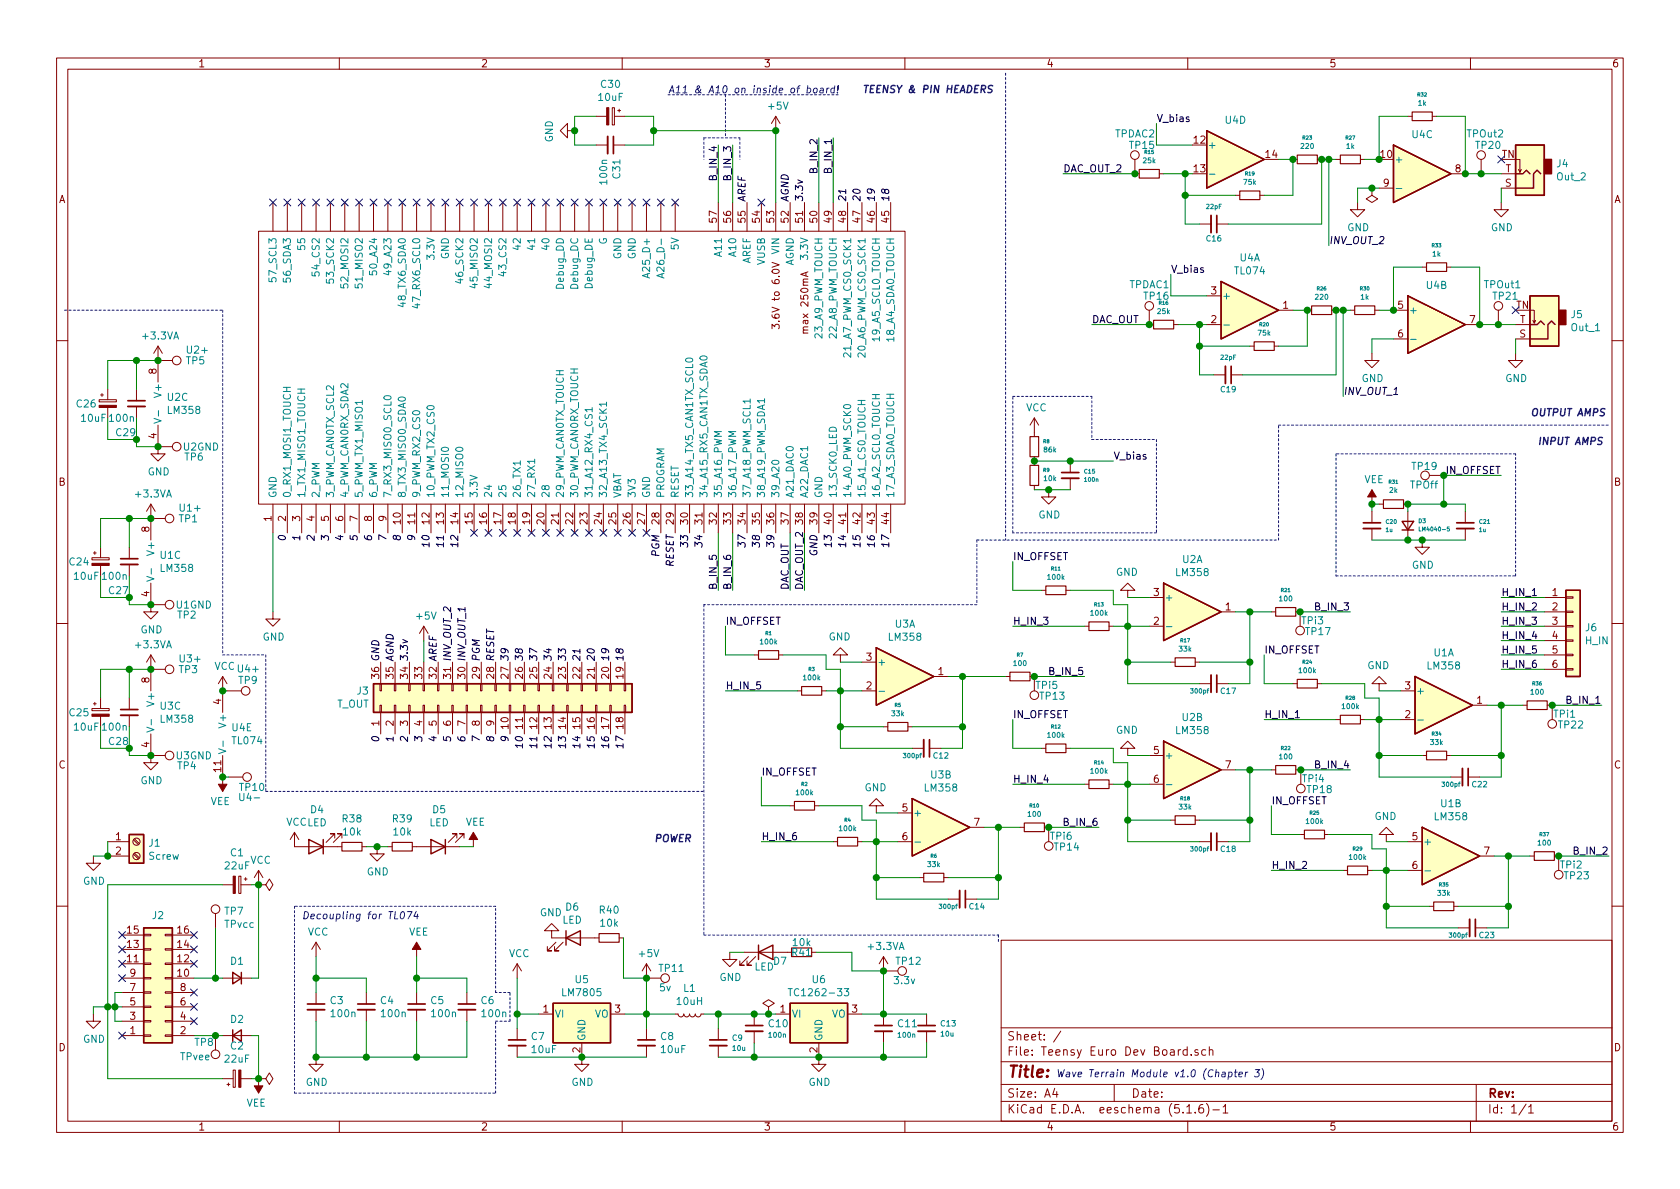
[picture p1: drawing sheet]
<svg xmlns="http://www.w3.org/2000/svg" width="297mm" height="210mm" viewBox="0 0 297 210" stroke-linecap="round" stroke-linejoin="round" font-family="sans-serif">
<defs><g id="words">
<text font-size="2.8" fill="#840000" x="178" y="190.5">Title:</text>
<g font-size="2.1" fill="#840000">
<text x="178" y="184">Sheet: /</text>
<text x="178" y="186.7">File: Teensy Euro Dev Board.sch</text>
<text x="178" y="196.9">KiCad E.D.A. eeschema (5.1.6)-1</text>
<text x="178" y="194.1">Size: A4</text>
<text x="200" y="194.1">Date:</text>
<text x="263" y="194.1">Rev:</text>
<text x="263" y="196.9">Id: 1/1</text>
</g>
<g font-size="1.8" fill="#840000">
<text x="35" y="11.9">1</text>
<text x="85" y="11.9">2</text>
<text x="135" y="11.9">3</text>
<text x="185" y="11.9">4</text>
<text x="235" y="11.9">5</text>
<text x="285" y="11.9">6</text>
<text x="211.1" y="25.4">12</text>
<text x="223.8" y="27.9">14</text>
<text x="244.1" y="27.9">10</text>
<text x="265.5" y="27.9">TN</text>
<text x="10.4" y="35.9">A</text>
<text x="211.1" y="30.5">13</text>
<text x="244.6" y="33">9</text>
<text x="257.3" y="30.5">8</text>
<text x="266.1" y="33">S</text>
<text x="266.2" y="30.5">T</text>
<text x="285.4" y="35.9">A</text>
<text x="126.7" y="39.3" transform="rotate(-90 126.7 39.3)">57</text>
<text x="129.3" y="39.3" transform="rotate(-90 129.3 39.3)">56</text>
<text x="131.8" y="39.3" transform="rotate(-90 131.8 39.3)">55</text>
<text x="134.4" y="39.3" transform="rotate(-90 134.4 39.3)">54</text>
<text x="136.9" y="39.3" transform="rotate(-90 136.9 39.3)">53</text>
<text x="139.4" y="39.3" transform="rotate(-90 139.4 39.3)">52</text>
<text x="142" y="39.3" transform="rotate(-90 142 39.3)">51</text>
<text x="144.5" y="39.3" transform="rotate(-90 144.5 39.3)">50</text>
<text x="147.1" y="39.3" transform="rotate(-90 147.1 39.3)">49</text>
<text x="149.6" y="39.3" transform="rotate(-90 149.6 39.3)">48</text>
<text x="152.1" y="39.3" transform="rotate(-90 152.1 39.3)">47</text>
<text x="154.7" y="39.3" transform="rotate(-90 154.7 39.3)">46</text>
<text x="157.2" y="39.3" transform="rotate(-90 157.2 39.3)">45</text>
<text x="214.1" y="52.1">3</text>
<text x="137.8" y="57.3" transform="rotate(-90 137.8 57.3)">3.6V to 6.0V</text>
<text x="142.9" y="58.5" transform="rotate(-90 142.9 58.5)">max 250mA</text>
<text x="214.1" y="57.1">2</text>
<text x="226.8" y="54.6">1</text>
<text x="247.2" y="54.6">5</text>
<text x="247.2" y="59.7">6</text>
<text x="259.9" y="57.1">7</text>
<text x="268.1" y="54.6">TN</text>
<text x="268.7" y="59.7">S</text>
<text x="268.7" y="57.1">T</text>
<text x="27.7" y="66.1" transform="rotate(-90 27.7 66.1)">8</text>
<text x="27.7" y="77.6" transform="rotate(-90 27.7 77.6)">4</text>
<text x="10.4" y="85.9">B</text>
<text x="285.4" y="85.9">B</text>
<text x="26.4" y="94.1" transform="rotate(-90 26.4 94.1)">8</text>
<text x="48" y="92.2" transform="rotate(-90 48 92.2)">1</text>
<text x="50.5" y="92.2" transform="rotate(-90 50.5 92.2)">2</text>
<text x="53.1" y="92.2" transform="rotate(-90 53.1 92.2)">3</text>
<text x="55.6" y="92.2" transform="rotate(-90 55.6 92.2)">4</text>
<text x="58.2" y="92.2" transform="rotate(-90 58.2 92.2)">5</text>
<text x="60.7" y="92.2" transform="rotate(-90 60.7 92.2)">6</text>
<text x="63.2" y="92.2" transform="rotate(-90 63.2 92.2)">7</text>
<text x="65.8" y="92.2" transform="rotate(-90 65.8 92.2)">8</text>
<text x="68.3" y="92.2" transform="rotate(-90 68.3 92.2)">9</text>
<text x="70.9" y="92.7" transform="rotate(-90 70.9 92.7)">10</text>
<text x="73.4" y="92.7" transform="rotate(-90 73.4 92.7)">11</text>
<text x="75.9" y="92.7" transform="rotate(-90 75.9 92.7)">12</text>
<text x="78.5" y="92.7" transform="rotate(-90 78.5 92.7)">13</text>
<text x="81" y="92.7" transform="rotate(-90 81 92.7)">14</text>
<text x="83.6" y="92.7" transform="rotate(-90 83.6 92.7)">15</text>
<text x="86.1" y="92.7" transform="rotate(-90 86.1 92.7)">16</text>
<text x="88.6" y="92.7" transform="rotate(-90 88.6 92.7)">17</text>
<text x="91.2" y="92.7" transform="rotate(-90 91.2 92.7)">18</text>
<text x="93.7" y="92.7" transform="rotate(-90 93.7 92.7)">19</text>
<text x="96.3" y="92.7" transform="rotate(-90 96.3 92.7)">20</text>
<text x="98.8" y="92.7" transform="rotate(-90 98.8 92.7)">21</text>
<text x="101.3" y="92.7" transform="rotate(-90 101.3 92.7)">22</text>
<text x="103.9" y="92.7" transform="rotate(-90 103.9 92.7)">23</text>
<text x="106.4" y="92.7" transform="rotate(-90 106.4 92.7)">24</text>
<text x="109" y="92.7" transform="rotate(-90 109 92.7)">25</text>
<text x="111.5" y="92.7" transform="rotate(-90 111.5 92.7)">26</text>
<text x="114" y="92.7" transform="rotate(-90 114 92.7)">27</text>
<text x="116.6" y="92.7" transform="rotate(-90 116.6 92.7)">28</text>
<text x="119.1" y="92.7" transform="rotate(-90 119.1 92.7)">29</text>
<text x="121.7" y="92.7" transform="rotate(-90 121.7 92.7)">30</text>
<text x="124.2" y="92.7" transform="rotate(-90 124.2 92.7)">31</text>
<text x="126.7" y="92.7" transform="rotate(-90 126.7 92.7)">32</text>
<text x="129.3" y="92.7" transform="rotate(-90 129.3 92.7)">33</text>
<text x="131.8" y="92.7" transform="rotate(-90 131.8 92.7)">34</text>
<text x="134.4" y="92.7" transform="rotate(-90 134.4 92.7)">35</text>
<text x="136.9" y="92.7" transform="rotate(-90 136.9 92.7)">36</text>
<text x="139.4" y="92.7" transform="rotate(-90 139.4 92.7)">37</text>
<text x="142" y="92.7" transform="rotate(-90 142 92.7)">38</text>
<text x="144.5" y="92.7" transform="rotate(-90 144.5 92.7)">39</text>
<text x="147.1" y="92.7" transform="rotate(-90 147.1 92.7)">40</text>
<text x="149.6" y="92.7" transform="rotate(-90 149.6 92.7)">41</text>
<text x="152.1" y="92.7" transform="rotate(-90 152.1 92.7)">42</text>
<text x="154.7" y="92.7" transform="rotate(-90 154.7 92.7)">43</text>
<text x="157.2" y="92.7" transform="rotate(-90 157.2 92.7)">44</text>
<text x="26.4" y="105.5" transform="rotate(-90 26.4 105.5)">4</text>
<text x="204" y="105.4">3</text>
<text x="216.7" y="107.9">1</text>
<text x="274.5" y="105.4">1</text>
<text x="274.5" y="107.9">2</text>
<text x="204" y="110.5">2</text>
<text x="274.5" y="110.5">3</text>
<text x="274.5" y="113">4</text>
<text x="72.1" y="120" transform="rotate(-90 72.1 120)">34</text>
<text x="74.7" y="120" transform="rotate(-90 74.7 120)">33</text>
<text x="89.9" y="120" transform="rotate(-90 89.9 120)">27</text>
<text x="92.5" y="120" transform="rotate(-90 92.5 120)">26</text>
<text x="95" y="120" transform="rotate(-90 95 120)">25</text>
<text x="97.5" y="120" transform="rotate(-90 97.5 120)">24</text>
<text x="100.1" y="120" transform="rotate(-90 100.1 120)">23</text>
<text x="102.6" y="120" transform="rotate(-90 102.6 120)">22</text>
<text x="105.2" y="120" transform="rotate(-90 105.2 120)">21</text>
<text x="107.7" y="120" transform="rotate(-90 107.7 120)">20</text>
<text x="110.2" y="120" transform="rotate(-90 110.2 120)">19</text>
<text x="153.2" y="116.8">3</text>
<text x="165.9" y="119.4">1</text>
<text x="274.5" y="115.6">5</text>
<text x="274.5" y="118.1">6</text>
<text x="26.4" y="120.7" transform="rotate(-90 26.4 120.7)">8</text>
<text x="39.1" y="124.6" transform="rotate(-90 39.1 124.6)">4</text>
<text x="153.2" y="121.9">2</text>
<text x="248.4" y="121.9">3</text>
<text x="261.1" y="124.5">1</text>
<text x="67.1" y="128.4" transform="rotate(-90 67.1 128.4)">1</text>
<text x="69.6" y="128.4" transform="rotate(-90 69.6 128.4)">2</text>
<text x="72.1" y="128.4" transform="rotate(-90 72.1 128.4)">3</text>
<text x="74.7" y="128.4" transform="rotate(-90 74.7 128.4)">4</text>
<text x="77.2" y="128.4" transform="rotate(-90 77.2 128.4)">5</text>
<text x="79.8" y="128.4" transform="rotate(-90 79.8 128.4)">6</text>
<text x="82.3" y="128.4" transform="rotate(-90 82.3 128.4)">7</text>
<text x="84.8" y="128.4" transform="rotate(-90 84.8 128.4)">8</text>
<text x="87.4" y="128.4" transform="rotate(-90 87.4 128.4)">9</text>
<text x="89.9" y="128.8" transform="rotate(-90 89.9 128.8)">10</text>
<text x="92.5" y="128.8" transform="rotate(-90 92.5 128.8)">11</text>
<text x="95" y="128.8" transform="rotate(-90 95 128.8)">12</text>
<text x="97.5" y="128.8" transform="rotate(-90 97.5 128.8)">13</text>
<text x="100.1" y="128.8" transform="rotate(-90 100.1 128.8)">14</text>
<text x="102.6" y="128.8" transform="rotate(-90 102.6 128.8)">15</text>
<text x="105.2" y="128.8" transform="rotate(-90 105.2 128.8)">16</text>
<text x="107.7" y="128.8" transform="rotate(-90 107.7 128.8)">17</text>
<text x="110.2" y="128.8" transform="rotate(-90 110.2 128.8)">18</text>
<text x="248.4" y="127">2</text>
<text x="10.4" y="135.9">C</text>
<text x="26.4" y="132.2" transform="rotate(-90 26.4 132.2)">4</text>
<text x="39.1" y="136.5" transform="rotate(-90 39.1 136.5)">11</text>
<text x="204" y="133.3">5</text>
<text x="216.7" y="135.9">7</text>
<text x="285.4" y="135.9">C</text>
<text x="159.5" y="143.5">5</text>
<text x="204" y="138.4">6</text>
<text x="20.5" y="148.6">1</text>
<text x="159.5" y="148.6">6</text>
<text x="172.2" y="146">7</text>
<text x="249.7" y="148.6">5</text>
<text x="20.5" y="151.1">2</text>
<text x="249.7" y="153.7">6</text>
<text x="262.4" y="151.1">7</text>
<text x="22.5" y="167.6">13</text>
<text x="22.5" y="165.1">15</text>
<text x="31.4" y="167.6">14</text>
<text x="31.4" y="165.1">16</text>
<text x="22.5" y="170.2">11</text>
<text x="23" y="172.7">9</text>
<text x="31.4" y="172.7">10</text>
<text x="31.4" y="170.2">12</text>
<text x="23" y="177.8">5</text>
<text x="23" y="175.3">7</text>
<text x="31.9" y="177.8">6</text>
<text x="31.9" y="175.3">8</text>
<text x="96" y="179.1">1</text>
<text x="108.7" y="179.1">3</text>
<text x="137.9" y="179.1">1</text>
<text x="150.6" y="179.1">3</text>
<text x="10.4" y="185.9">D</text>
<text x="23" y="182.9">1</text>
<text x="23" y="180.3">3</text>
<text x="31.9" y="182.9">2</text>
<text x="31.9" y="180.3">4</text>
<text x="285.4" y="185.9">D</text>
<text x="102.6" y="186.2" transform="rotate(-90 102.6 186.2)">2</text>
<text x="144.5" y="186.2" transform="rotate(-90 144.5 186.2)">2</text>
<text x="35" y="199.9">1</text>
<text x="85" y="199.9">2</text>
<text x="135" y="199.9">3</text>
<text x="185" y="199.9">4</text>
<text x="235" y="199.9">5</text>
<text x="285" y="199.9">6</text>
</g>
<g font-size="1.8" fill="#008484">
<text x="105.9" y="17.9">10uF</text>
<text x="106.3" y="15.5">C30</text>
<text x="135.9" y="19.4">+5V</text>
<text x="216.7" y="21.9">U4D</text>
<text x="97.8" y="25.2" transform="rotate(-90 97.8 25.2)">GND</text>
<text x="197.2" y="24.3">TPDAC2</text>
<text x="199.8" y="26.3">TP15</text>
<text x="213.5" y="26.3">+</text>
<text x="246.5" y="28.8">+</text>
<text x="249.7" y="24.4">U4C</text>
<text x="259.5" y="24.3">TPOut2</text>
<text x="261" y="26.3">TP20</text>
<text x="275.3" y="29.6">J4</text>
<text x="107.4" y="32.5" transform="rotate(-90 107.4 32.5)">100n</text>
<text x="109.7" y="31.5" transform="rotate(-90 109.7 31.5)">C31</text>
<text x="275.4" y="31.9">Out_2</text>
<text x="238.2" y="40.9">GND</text>
<text x="263.6" y="40.9">GND</text>
<text x="54" y="43.9" transform="rotate(-90 54 43.9)">55</text>
<text x="76.8" y="45.5" transform="rotate(-90 76.8 45.5)">3.3V</text>
<text x="79.4" y="45.8" transform="rotate(-90 79.4 45.8)">GND</text>
<text x="92.1" y="43.9" transform="rotate(-90 92.1 43.9)">42</text>
<text x="94.6" y="43.9" transform="rotate(-90 94.6 43.9)">41</text>
<text x="97.2" y="43.9" transform="rotate(-90 97.2 43.9)">40</text>
<text x="107.3" y="43.3" transform="rotate(-90 107.3 43.3)">G</text>
<text x="109.9" y="45.8" transform="rotate(-90 109.9 45.8)">GND</text>
<text x="112.4" y="45.8" transform="rotate(-90 112.4 45.8)">GND</text>
<text x="120" y="44.1" transform="rotate(-90 120 44.1)">5V</text>
<text x="127.6" y="45.2" transform="rotate(-90 127.6 45.2)">A11</text>
<text x="130.2" y="45.2" transform="rotate(-90 130.2 45.2)">A10</text>
<text x="132.7" y="46.7" transform="rotate(-90 132.7 46.7)">AREF</text>
<text x="135.3" y="46.8" transform="rotate(-90 135.3 46.8)">VUSB</text>
<text x="137.8" y="44.9" transform="rotate(-90 137.8 44.9)">VIN</text>
<text x="140.3" y="47.1" transform="rotate(-90 140.3 47.1)">AGND</text>
<text x="142.9" y="45.5" transform="rotate(-90 142.9 45.5)">3.3V</text>
<text x="219.2" y="46.2">U4A</text>
<text x="48.9" y="49.4" transform="rotate(-90 48.9 49.4)">57_SCL3</text>
<text x="51.4" y="49.6" transform="rotate(-90 51.4 49.6)">56_SDA3</text>
<text x="56.5" y="48.3" transform="rotate(-90 56.5 48.3)">54_CS2</text>
<text x="59.1" y="49.6" transform="rotate(-90 59.1 49.6)">53_SCK2</text>
<text x="61.6" y="50.4" transform="rotate(-90 61.6 50.4)">52_MOSI2</text>
<text x="64.1" y="50.4" transform="rotate(-90 64.1 50.4)">51_MISO2</text>
<text x="66.7" y="48.1" transform="rotate(-90 66.7 48.1)">50_A24</text>
<text x="69.2" y="48.1" transform="rotate(-90 69.2 48.1)">49_A23</text>
<text x="71.8" y="53.8" transform="rotate(-90 71.8 53.8)">48_TX6_SDA0</text>
<text x="74.3" y="53.8" transform="rotate(-90 74.3 53.8)">47_RX6_SCL0</text>
<text x="81.9" y="49.6" transform="rotate(-90 81.9 49.6)">46_SCK2</text>
<text x="84.5" y="50.4" transform="rotate(-90 84.5 50.4)">45_MISO2</text>
<text x="87" y="50.4" transform="rotate(-90 87 50.4)">44_MOSI2</text>
<text x="89.5" y="48.3" transform="rotate(-90 89.5 48.3)">43_CS2</text>
<text x="99.7" y="50.9" transform="rotate(-90 99.7 50.9)">Debug_DD</text>
<text x="102.2" y="50.9" transform="rotate(-90 102.2 50.9)">Debug_DC</text>
<text x="104.8" y="50.8" transform="rotate(-90 104.8 50.8)">Debug_DE</text>
<text x="114.9" y="48.4" transform="rotate(-90 114.9 48.4)">A25_D+</text>
<text x="117.5" y="48" transform="rotate(-90 117.5 48)">A26_D-</text>
<text x="199.7" y="51">TPDAC1</text>
<text x="202.3" y="53">TP16</text>
<text x="216" y="53">+</text>
<text x="218.4" y="48.5">TL074</text>
<text x="252.2" y="51.1">U4B</text>
<text x="262.5" y="51">TPOut1</text>
<text x="264.1" y="53">TP21</text>
<text x="145.4" y="59.7" transform="rotate(-90 145.4 59.7)">23_A9_PWM_TOUCH</text>
<text x="148" y="59.7" transform="rotate(-90 148 59.7)">22_A8_PWM_TOUCH</text>
<text x="155.6" y="59.9" transform="rotate(-90 155.6 59.9)">19_A5_SCL0_TOUCH</text>
<text x="249" y="55.5">+</text>
<text x="277.8" y="56.3">J5</text>
<text x="277.9" y="58.6">Out_1</text>
<text x="25.3" y="60">+3.3VA</text>
<text x="32.9" y="64.4">TP5</text>
<text x="33.2" y="62.5">U2+</text>
<text x="150.5" y="62.6" transform="rotate(-90 150.5 62.6)">21_A7_PWM_CS0_SCK1</text>
<text x="153" y="62.6" transform="rotate(-90 153 62.6)">20_A6_PWM_CS0_SCK1</text>
<text x="158.1" y="60.1" transform="rotate(-90 158.1 60.1)">18_A4_SDA0_TOUCH</text>
<text x="28.6" y="69.9" transform="rotate(-90 28.6 69.9)">V+</text>
<text x="29.6" y="70.9">U2C</text>
<text x="240.7" y="67.6">GND</text>
<text x="266.1" y="67.6">GND</text>
<text x="13.6" y="72.1">C26</text>
<text x="14.5" y="74.6">10uF</text>
<text x="19.5" y="74.6">100n</text>
<text x="20.6" y="77.1">C29</text>
<text x="29.8" y="73.2">LM358</text>
<text x="181.4" y="72.7">VCC</text>
<text x="32.4" y="79.7">U2GND</text>
<text x="32.7" y="81.5">TP6</text>
<text x="249.7" y="83.1">TP19</text>
<text x="24.1" y="88">+3.3VA</text>
<text x="26.1" y="84.1">GND</text>
<text x="48.9" y="88.1" transform="rotate(-90 48.9 88.1)">GND</text>
<text x="51.4" y="88.1" transform="rotate(-90 51.4 88.1)">0_RX1_MOSI1_TOUCH</text>
<text x="54" y="88.1" transform="rotate(-90 54 88.1)">1_TX1_MISO1_TOUCH</text>
<text x="56.5" y="88.1" transform="rotate(-90 56.5 88.1)">2_PWM</text>
<text x="59.1" y="88.1" transform="rotate(-90 59.1 88.1)">3_PWM_CAN0TX_SCL2</text>
<text x="61.6" y="88.1" transform="rotate(-90 61.6 88.1)">4_PWM_CAN0RX_SDA2</text>
<text x="64.1" y="88.1" transform="rotate(-90 64.1 88.1)">5_PWM_TX1_MISO1</text>
<text x="66.7" y="88.1" transform="rotate(-90 66.7 88.1)">6_PWM</text>
<text x="69.2" y="88.1" transform="rotate(-90 69.2 88.1)">7_RX3_MISO0_SCL0</text>
<text x="71.8" y="88.1" transform="rotate(-90 71.8 88.1)">8_TX3_MISO0_SDA0</text>
<text x="74.3" y="88.1" transform="rotate(-90 74.3 88.1)">9_PWM_RX2_CS0</text>
<text x="76.8" y="88.1" transform="rotate(-90 76.8 88.1)">10_PWM_TX2_CS0</text>
<text x="79.4" y="88.1" transform="rotate(-90 79.4 88.1)">11_MOSI0</text>
<text x="81.9" y="88.1" transform="rotate(-90 81.9 88.1)">12_MISO0</text>
<text x="84.5" y="88.1" transform="rotate(-90 84.5 88.1)">3.3V</text>
<text x="87" y="88.1" transform="rotate(-90 87 88.1)">24</text>
<text x="89.5" y="88.1" transform="rotate(-90 89.5 88.1)">25</text>
<text x="92.1" y="88.1" transform="rotate(-90 92.1 88.1)">26_TX1</text>
<text x="94.6" y="88.1" transform="rotate(-90 94.6 88.1)">27_RX1</text>
<text x="97.2" y="88.1" transform="rotate(-90 97.2 88.1)">28</text>
<text x="99.7" y="88.1" transform="rotate(-90 99.7 88.1)">29_PWM_CAN0TX_TOUCH</text>
<text x="102.2" y="88.1" transform="rotate(-90 102.2 88.1)">30_PWM_CAN0RX_TOUCH</text>
<text x="104.8" y="88.1" transform="rotate(-90 104.8 88.1)">31_A12_RX4_CS1</text>
<text x="107.3" y="88.1" transform="rotate(-90 107.3 88.1)">32_A13_TX4_SCK1</text>
<text x="109.9" y="88.1" transform="rotate(-90 109.9 88.1)">VBAT</text>
<text x="112.4" y="88.1" transform="rotate(-90 112.4 88.1)">3V3</text>
<text x="114.9" y="88.1" transform="rotate(-90 114.9 88.1)">GND</text>
<text x="117.5" y="88.1" transform="rotate(-90 117.5 88.1)">PROGRAM</text>
<text x="120" y="88.1" transform="rotate(-90 120 88.1)">RESET</text>
<text x="122.6" y="88.1" transform="rotate(-90 122.6 88.1)">33_A14_TX5_CAN1TX_SCL0</text>
<text x="125.1" y="88.1" transform="rotate(-90 125.1 88.1)">34_A15_RX5_CAN1TX_SDA0</text>
<text x="127.6" y="88.1" transform="rotate(-90 127.6 88.1)">35_A16_PWM</text>
<text x="130.2" y="88.1" transform="rotate(-90 130.2 88.1)">36_A17_PWM</text>
<text x="132.7" y="88.1" transform="rotate(-90 132.7 88.1)">37_A18_PWM_SCL1</text>
<text x="135.3" y="88.1" transform="rotate(-90 135.3 88.1)">38_A19_PWM_SDA1</text>
<text x="137.8" y="88.1" transform="rotate(-90 137.8 88.1)">39_A20</text>
<text x="140.3" y="88.1" transform="rotate(-90 140.3 88.1)">A21_DAC0</text>
<text x="142.9" y="88.1" transform="rotate(-90 142.9 88.1)">A22_DAC1</text>
<text x="145.4" y="88.1" transform="rotate(-90 145.4 88.1)">GND</text>
<text x="148" y="88.1" transform="rotate(-90 148 88.1)">13_SCK0_LED</text>
<text x="150.5" y="88.1" transform="rotate(-90 150.5 88.1)">14_A0_PWM_SCK0</text>
<text x="153" y="88.1" transform="rotate(-90 153 88.1)">15_A1_CS0_TOUCH</text>
<text x="155.6" y="88.1" transform="rotate(-90 155.6 88.1)">16_A2_SCL0_TOUCH</text>
<text x="158.1" y="88.1" transform="rotate(-90 158.1 88.1)">17_A3_SDA0_TOUCH</text>
<text x="241.2" y="85.4">VEE</text>
<text x="249.4" y="86.4">TPOff</text>
<text x="31.7" y="92.4">TP1</text>
<text x="32" y="90.5">U1+</text>
<text x="183.6" y="91.7">GND</text>
<text x="12.3" y="100">C24</text>
<text x="27.3" y="97.8" transform="rotate(-90 27.3 97.8)">V+</text>
<text x="28.4" y="98.8">U1C</text>
<text x="28.5" y="101.1">LM358</text>
<text x="197.3" y="101.8">GND</text>
<text x="208.1" y="101.9">LM358</text>
<text x="209.1" y="99.6">U2A</text>
<text x="249.6" y="100.6">GND</text>
<text x="13.2" y="102.5">10uF</text>
<text x="18.2" y="102.5">100n</text>
<text x="19.3" y="105.1">C27</text>
<text x="31.2" y="107.6">U1GND</text>
<text x="205.9" y="106.3">+</text>
<text x="24.8" y="112">GND</text>
<text x="31.4" y="109.4">TP2</text>
<text x="46.4" y="113.3">GND</text>
<text x="73.7" y="109.6">+5V</text>
<text x="146.5" y="113.3">GND</text>
<text x="157.3" y="113.3">LM358</text>
<text x="158.3" y="111">U3A</text>
<text x="230.2" y="110.4">TPi3</text>
<text x="230.9" y="112.3">TP17</text>
<text x="280.3" y="113.9">H_IN</text>
<text x="280.4" y="111.6">J6</text>
<text x="24.1" y="114.6">+3.3VA</text>
<text x="31.7" y="119">TP3</text>
<text x="32" y="117.1">U3+</text>
<text x="37.9" y="118.5">VCC</text>
<text x="42.3" y="118.9">U4+</text>
<text x="155.1" y="117.7">+</text>
<text x="241.8" y="118.3">GND</text>
<text x="252.5" y="118.4">LM358</text>
<text x="253.5" y="116.1">U1A</text>
<text x="27.3" y="124.5" transform="rotate(-90 27.3 124.5)">V+</text>
<text x="28.4" y="125.5">U3C</text>
<text x="42.2" y="120.9">TP9</text>
<text x="59.5" y="125.1">T_OUT</text>
<text x="63.2" y="122.8">J3</text>
<text x="183.2" y="121.8">TPi5</text>
<text x="183.9" y="123.7">TP13</text>
<text x="250.3" y="122.8">+</text>
<text x="12.3" y="126.7">C25</text>
<text x="13.2" y="129.2">10uF</text>
<text x="18.2" y="129.2">100n</text>
<text x="19.3" y="131.7">C28</text>
<text x="28.5" y="127.8">LM358</text>
<text x="40" y="128.3" transform="rotate(-90 40 128.3)">V+</text>
<text x="41" y="129.3">U4E</text>
<text x="41.2" y="131.6">TL074</text>
<text x="197.3" y="129.8">GND</text>
<text x="208.1" y="129.8">LM358</text>
<text x="209.1" y="127.5">U2B</text>
<text x="274.8" y="126.9">TPi1</text>
<text x="275.6" y="128.8">TP22</text>
<text x="31.2" y="134.3">U3GND</text>
<text x="31.4" y="136.1">TP4</text>
<text x="164.6" y="137.7">U3B</text>
<text x="205.9" y="134.2">+</text>
<text x="24.8" y="138.7">GND</text>
<text x="37.2" y="142.4">VEE</text>
<text x="42.4" y="139.9">TP10</text>
<text x="42.7" y="141.7">U4-</text>
<text x="54.9" y="143.8">D4</text>
<text x="76.5" y="143.8">D5</text>
<text x="152.9" y="139.9">GND</text>
<text x="163.6" y="140">LM358</text>
<text x="230.4" y="138.3">TPi4</text>
<text x="254.8" y="142.7">U1B</text>
<text x="26.4" y="149.7">J1</text>
<text x="50.6" y="146">VCCLED</text>
<text x="60.6" y="145.4">R38</text>
<text x="60.8" y="147.7">10k</text>
<text x="69.5" y="145.4">R39</text>
<text x="69.6" y="147.7">10k</text>
<text x="75.9" y="146.1">LED</text>
<text x="82.3" y="146">VEE</text>
<text x="161.4" y="144.4">+</text>
<text x="185.8" y="148.5">TPi6</text>
<text x="243" y="145">GND</text>
<text x="251.6" y="149.5">+</text>
<text x="253.8" y="145.1">LM358</text>
<text x="26.4" y="152">Screw</text>
<text x="39.9" y="153.7">22uF</text>
<text x="40.8" y="151.4">C1</text>
<text x="44.2" y="152.7">VCC</text>
<text x="64.8" y="154.8">GND</text>
<text x="186.5" y="150.4">TP14</text>
<text x="275.9" y="153.6">TPi2</text>
<text x="276.7" y="155.5">TP23</text>
<text x="14.7" y="156.5">GND</text>
<text x="39.8" y="161.8">TP7</text>
<text x="100.1" y="161">D6</text>
<text x="106.1" y="161.6">R40</text>
<text x="27" y="162.5">J2</text>
<text x="39.8" y="164.1">TPvcc</text>
<text x="54.4" y="165.4">VCC</text>
<text x="72.3" y="165.4">VEE</text>
<text x="95.5" y="162">GND</text>
<text x="99.4" y="163.3">LED</text>
<text x="106.2" y="163.9">10k</text>
<text x="140.3" y="167.3">10k</text>
<text x="153.6" y="168">+3.3VA</text>
<text x="40.8" y="170.6">D1</text>
<text x="90" y="169.3">VCC</text>
<text x="101.8" y="173.9">U5</text>
<text x="113.1" y="169.3">+5V</text>
<text x="116.6" y="171.9">TP11</text>
<text x="127.2" y="173.5">GND</text>
<text x="133.4" y="171.6">LED</text>
<text x="136.8" y="170.6">D7</text>
<text x="140.1" y="169.1">R41</text>
<text x="143.7" y="173.9">U6</text>
<text x="158.5" y="170.6">TP12</text>
<text x="58.4" y="177.6">C3</text>
<text x="58.7" y="179.9">100n</text>
<text x="67.3" y="177.6">C4</text>
<text x="67.6" y="179.9">100n</text>
<text x="76.2" y="177.6">C5</text>
<text x="76.5" y="179.9">100n</text>
<text x="85.1" y="177.6">C6</text>
<text x="85.3" y="179.9">100n</text>
<text x="98" y="180">VI</text>
<text x="99.6" y="176.2">LM7805</text>
<text x="105.1" y="180">VO</text>
<text x="116.7" y="175.3">5v</text>
<text x="119.8" y="177.7">10uH</text>
<text x="120.9" y="175.4">L1</text>
<text x="140" y="180">VI</text>
<text x="140.4" y="176.2">TC1262-33</text>
<text x="147" y="180">VO</text>
<text x="158.2" y="174">3.3v</text>
<text x="14.7" y="184.4">GND</text>
<text x="34.5" y="185">TP8</text>
<text x="40.8" y="180.9">D2</text>
<text x="40.8" y="185.6">C2</text>
<text x="94" y="183.9">C7</text>
<text x="103.5" y="184.1" transform="rotate(-90 103.5 184.1)">GND</text>
<text x="116.8" y="183.9">C8</text>
<text x="136" y="181.7">C10</text>
<text x="145.4" y="184.1" transform="rotate(-90 145.4 184.1)">GND</text>
<text x="158.8" y="181.7">C11</text>
<text x="31.9" y="187.5">TPvee</text>
<text x="39.8" y="187.9">22uF</text>
<text x="94.1" y="186.2">10uF</text>
<text x="117" y="186.2">10uF</text>
<text x="43.6" y="195.7">VEE</text>
<text x="54.1" y="192">GND</text>
<text x="101" y="192">GND</text>
<text x="143" y="192">GND</text>
</g>
<g font-size="1.8" fill="#0000c2">
<text x="118.1" y="16.5">A11 &amp; A10 on inside of board!</text>
<text x="152.4" y="16.5">TEENSY &amp; PIN HEADERS</text>
<text x="270.5" y="73.6">OUTPUT AMPS</text>
<text x="271.8" y="78.7">INPUT AMPS</text>
<text x="115.6" y="148.9">POWER</text>
<text x="53.3" y="162.6">Decoupling for TL074</text>
<text x="186.7" y="190.5">Wave Terrain Module v1.0 (Chapter 3)</text>
</g>
<g font-size="1.8">
<text x="204.5" y="21.6">V_bias</text>
<text x="126.7" y="31.6" transform="rotate(-90 126.7 31.6)">B_IN_4</text>
<text x="129.3" y="31.6" transform="rotate(-90 129.3 31.6)">B_IN_3</text>
<text x="131.8" y="35.8" transform="rotate(-90 131.8 35.8)">AREF</text>
<text x="139.4" y="35.8" transform="rotate(-90 139.4 35.8)">AGND</text>
<text x="142" y="35.8" transform="rotate(-90 142 35.8)">3.3v</text>
<text x="144.5" y="30.4" transform="rotate(-90 144.5 30.4)">B_IN_2</text>
<text x="147.1" y="30.4" transform="rotate(-90 147.1 30.4)">B_IN_1</text>
<text x="149.6" y="35.8" transform="rotate(-90 149.6 35.8)">21</text>
<text x="152.1" y="35.8" transform="rotate(-90 152.1 35.8)">20</text>
<text x="154.7" y="35.8" transform="rotate(-90 154.7 35.8)">19</text>
<text x="157.2" y="35.8" transform="rotate(-90 157.2 35.8)">18</text>
<text x="188" y="30.5">DAC_OUT_2</text>
<text x="234.9" y="43.2">INV_OUT_2</text>
<text x="207" y="48.3">V_bias</text>
<text x="193" y="57.1">DAC_OUT</text>
<text x="237.5" y="69.8">INV_OUT_1</text>
<text x="196.8" y="81.3">V_bias</text>
<text x="255.7" y="83.8">IN_OFFSET</text>
<text x="50.5" y="95.2" transform="rotate(-90 50.5 95.2)">0</text>
<text x="53.1" y="95.2" transform="rotate(-90 53.1 95.2)">1</text>
<text x="55.6" y="95.2" transform="rotate(-90 55.6 95.2)">2</text>
<text x="58.2" y="95.2" transform="rotate(-90 58.2 95.2)">3</text>
<text x="60.7" y="95.2" transform="rotate(-90 60.7 95.2)">4</text>
<text x="63.2" y="95.2" transform="rotate(-90 63.2 95.2)">5</text>
<text x="65.8" y="95.2" transform="rotate(-90 65.8 95.2)">6</text>
<text x="68.3" y="95.2" transform="rotate(-90 68.3 95.2)">7</text>
<text x="70.9" y="95.2" transform="rotate(-90 70.9 95.2)">8</text>
<text x="73.4" y="95.2" transform="rotate(-90 73.4 95.2)">9</text>
<text x="78.5" y="96.2" transform="rotate(-90 78.5 96.2)">11</text>
<text x="116.6" y="98.3" transform="rotate(-90 116.6 98.3)">PGM</text>
<text x="119.1" y="100.1" transform="rotate(-90 119.1 100.1)">RESET</text>
<text x="124.2" y="96.2" transform="rotate(-90 124.2 96.2)">34</text>
<text x="144.5" y="98.2" transform="rotate(-90 144.5 98.2)">GND</text>
<text x="149.6" y="96.2" transform="rotate(-90 149.6 96.2)">14</text>
<text x="179.1" y="99.1">IN_OFFSET</text>
<text x="126.7" y="104.4" transform="rotate(-90 126.7 104.4)">B_IN_5</text>
<text x="129.3" y="104.4" transform="rotate(-90 129.3 104.4)">B_IN_6</text>
<text x="139.4" y="104.4" transform="rotate(-90 139.4 104.4)">DAC_OUT</text>
<text x="142" y="104.4" transform="rotate(-90 142 104.4)">DAC_OUT_2</text>
<text x="232.8" y="107.9">B_IN_3</text>
<text x="265.4" y="105.4">H_IN_1</text>
<text x="265.4" y="107.9">H_IN_2</text>
<text x="128.3" y="110.5">IN_OFFSET</text>
<text x="179.1" y="110.5">H_IN_3</text>
<text x="265.4" y="110.5">H_IN_3</text>
<text x="265.4" y="113">H_IN_4</text>
<text x="67.1" y="120" transform="rotate(-90 67.1 120)">36 GND</text>
<text x="69.6" y="120" transform="rotate(-90 69.6 120)">35 AGND</text>
<text x="72.1" y="117.1" transform="rotate(-90 72.1 117.1)">3.3v</text>
<text x="77.2" y="120" transform="rotate(-90 77.2 120)">32 AREF</text>
<text x="79.8" y="120" transform="rotate(-90 79.8 120)">31 INV_OUT_2</text>
<text x="82.3" y="120" transform="rotate(-90 82.3 120)">30 INV_OUT_1</text>
<text x="84.8" y="120" transform="rotate(-90 84.8 120)">29 PGM</text>
<text x="87.4" y="120" transform="rotate(-90 87.4 120)">28 RESET</text>
<text x="89.9" y="117.1" transform="rotate(-90 89.9 117.1)">39</text>
<text x="92.5" y="117.1" transform="rotate(-90 92.5 117.1)">38</text>
<text x="95" y="117.1" transform="rotate(-90 95 117.1)">37</text>
<text x="97.5" y="117.1" transform="rotate(-90 97.5 117.1)">34</text>
<text x="100.1" y="117.1" transform="rotate(-90 100.1 117.1)">33</text>
<text x="102.6" y="117.1" transform="rotate(-90 102.6 117.1)">21</text>
<text x="105.2" y="117.1" transform="rotate(-90 105.2 117.1)">20</text>
<text x="107.7" y="117.1" transform="rotate(-90 107.7 117.1)">19</text>
<text x="110.2" y="117.1" transform="rotate(-90 110.2 117.1)">18</text>
<text x="185.8" y="119.4">B_IN_5</text>
<text x="223.5" y="115.6">IN_OFFSET</text>
<text x="265.4" y="115.6">H_IN_5</text>
<text x="265.4" y="118.1">H_IN_6</text>
<text x="128.3" y="121.9">H_IN_5</text>
<text x="277.2" y="124.5">B_IN_1</text>
<text x="67.1" y="130.8" transform="rotate(-90 67.1 130.8)">0</text>
<text x="69.6" y="130.8" transform="rotate(-90 69.6 130.8)">1</text>
<text x="72.1" y="130.8" transform="rotate(-90 72.1 130.8)">2</text>
<text x="74.7" y="130.8" transform="rotate(-90 74.7 130.8)">3</text>
<text x="77.2" y="130.8" transform="rotate(-90 77.2 130.8)">4</text>
<text x="79.8" y="130.8" transform="rotate(-90 79.8 130.8)">5</text>
<text x="82.3" y="130.8" transform="rotate(-90 82.3 130.8)">6</text>
<text x="84.8" y="130.8" transform="rotate(-90 84.8 130.8)">7</text>
<text x="87.4" y="130.8" transform="rotate(-90 87.4 130.8)">8</text>
<text x="89.9" y="130.8" transform="rotate(-90 89.9 130.8)">9</text>
<text x="95" y="131.7" transform="rotate(-90 95 131.7)">11</text>
<text x="102.6" y="131.7" transform="rotate(-90 102.6 131.7)">14</text>
<text x="179.1" y="127">IN_OFFSET</text>
<text x="223.5" y="127">H_IN_1</text>
<text x="134.6" y="137.2">IN_OFFSET</text>
<text x="232.8" y="135.9">B_IN_4</text>
<text x="179.1" y="138.4">H_IN_4</text>
<text x="224.8" y="142.2">IN_OFFSET</text>
<text x="231.2" y="140.3">TP18</text>
<text x="134.6" y="148.6">H_IN_6</text>
<text x="188.3" y="146">B_IN_6</text>
<text x="224.8" y="153.7">H_IN_2</text>
<text x="278.5" y="151.1">B_IN_2</text>
</g>
<g font-size="1.4" fill="#008484">
<text x="213.4" y="42.7">C16</text>
<text x="215.9" y="69.4">C19</text>
<text x="215.9" y="122.7">C17</text>
<text x="165.1" y="134.1">C12</text>
<text x="260.3" y="139.2">C22</text>
<text x="215.9" y="150.6">C18</text>
<text x="171.4" y="160.8">C14</text>
<text x="261.6" y="165.9">C23</text>
<text x="129.5" y="184">C9</text>
<text x="166.4" y="181.5">C13</text>
</g>
<g font-size="1.2" fill="#008484">
<text x="250.8" y="18.7">1k</text>
<text x="202.2" y="28.8">25k</text>
<text x="230.1" y="26.3">220</text>
<text x="238.1" y="26.3">1k</text>
<text x="220" y="32.7">75k</text>
<text x="253.3" y="45.4">1k</text>
<text x="232.7" y="53">220</text>
<text x="240.6" y="53">1k</text>
<text x="204.7" y="55.5">25k</text>
<text x="222.5" y="59.3">75k</text>
<text x="184.6" y="80">86k</text>
<text x="184.6" y="85.1">10k</text>
<text x="245.7" y="87.1">2k</text>
<text x="185.3" y="102.5">100k</text>
<text x="226.3" y="106.3">100</text>
<text x="134.5" y="113.9">100k</text>
<text x="192.9" y="108.9">100k</text>
<text x="179.3" y="117.7">100</text>
<text x="208.5" y="115.2">33k</text>
<text x="229.8" y="119">100k</text>
<text x="142.1" y="120.3">100k</text>
<text x="237.4" y="125.4">100k</text>
<text x="270.8" y="122.8">100</text>
<text x="157.7" y="126.6">33k</text>
<text x="185.3" y="130.4">100k</text>
<text x="253" y="131.7">33k</text>
<text x="192.9" y="136.8">100k</text>
<text x="226.3" y="134.3">100</text>
<text x="140.9" y="140.6">100k</text>
<text x="208.5" y="143.1">33k</text>
<text x="148.5" y="147">100k</text>
<text x="181.9" y="144.4">100</text>
<text x="231" y="145.7">100k</text>
<text x="272" y="149.5">100</text>
<text x="164.1" y="153.3">33k</text>
<text x="238.7" y="152">100k</text>
<text x="254.3" y="158.4">33k</text>
<text x="129.6" y="185.8">10u</text>
<text x="136" y="183.5">100n</text>
<text x="158.9" y="183.5">100n</text>
<text x="166.4" y="183.3">10u</text>
</g>
<g font-size="1.1" fill="#008484">
<text x="213.4" y="36.9">22pF</text>
<text x="215.9" y="63.6">22pF</text>
<text x="210.7" y="122.6">300pf</text>
<text x="159.9" y="134">300pf</text>
<text x="255.1" y="139.1">300pf</text>
<text x="210.7" y="150.5">300pf</text>
<text x="166.2" y="160.7">300pf</text>
<text x="256.4" y="165.8">300pf</text>
</g>
<g font-size="1" fill="#008484">
<text x="191.7" y="83.7">C15</text>
<text x="191.8" y="85.2">100n</text>
<text x="245" y="94.1">1u</text>
<text x="245.1" y="92.6">C20</text>
<text x="250.8" y="92.5">D3</text>
<text x="251.3" y="93.9">LM4040-5</text>
<text x="261.5" y="94.1">1u</text>
<text x="261.6" y="92.6">C21</text>
</g>
<g font-size=".8" fill="#008484">
<text x="250.7" y="17.1">R32</text>
<text x="202.4" y="27.2">R15</text>
<text x="230.4" y="24.7">R23</text>
<text x="238" y="24.7">R27</text>
<text x="220.2" y="31">R19</text>
<text x="253.2" y="43.7">R33</text>
<text x="205" y="53.9">R16</text>
<text x="232.9" y="51.4">R26</text>
<text x="240.5" y="51.4">R30</text>
<text x="222.8" y="57.7">R20</text>
<text x="184.5" y="78.4">R8</text>
<text x="184.5" y="83.5">R9</text>
<text x="245.6" y="85.5">R31</text>
<text x="185.9" y="100.9">R11</text>
<text x="193.5" y="107.2">R13</text>
<text x="226.6" y="104.7">R21</text>
<text x="135.4" y="112.3">R1</text>
<text x="208.8" y="113.6">R17</text>
<text x="143" y="118.7">R3</text>
<text x="179.8" y="116.1">R7</text>
<text x="230.4" y="117.4">R24</text>
<text x="158.2" y="125">R5</text>
<text x="238" y="123.7">R28</text>
<text x="271" y="121.2">R36</text>
<text x="185.9" y="128.8">R12</text>
<text x="253.2" y="130.1">R34</text>
<text x="193.5" y="135.2">R14</text>
<text x="226.6" y="132.6">R22</text>
<text x="141.7" y="139">R2</text>
<text x="182.1" y="142.8">R10</text>
<text x="208.8" y="141.5">R18</text>
<text x="149.3" y="145.3">R4</text>
<text x="231.6" y="144.1">R25</text>
<text x="272.3" y="147.9">R37</text>
<text x="164.6" y="151.7">R6</text>
<text x="239.3" y="150.4">R29</text>
<text x="254.5" y="156.8">R35</text>
</g>
</g></defs>
<g fill="none" stroke="#840000" stroke-width=".18">
<path d="M10 10.3h277v189.9h-277zM12 12.2h273v186.1h-273zM60 10.3v1.9M108.3 19h.3v3.1h-.3zM109.2 19.6h.5M109.5 19.3v.5M110 10.3v1.9M160 10.3v1.9M210 10.3v1.9M260 10.3v1.9M48.3 35.8v5.1M50.8 35.8v5.1"/>
<path d="M53.3 35.8v5.1M55.9 35.8v5.1M58.4 35.8v5.1M61 35.8v5.1M63.5 35.8v5.1M66 35.8v5.1M68.6 35.8v5.1M71.1 35.8v5.1M73.7 35.8v5.1M76.2 35.8v5.1M78.7 35.8v5.1M81.3 35.8v5.1"/>
<path d="M83.8 35.8v5.1M86.4 35.8v5.1M88.9 35.8v5.1M91.4 35.8v5.1M94 35.8v5.1M96.5 35.8v5.1M99.1 35.8v5.1M100.3 23.1v-1.3l-1.2 1.3 1.2 1.3v-1.3h1.3M101.6 35.8v5.1M104.1 35.8v5.1M105.4 20.6h1.9M105.4 25.6h2"/>
<path d="M106.7 35.8v5.1M108.5 25.6h2M108.6 20.6h1.9M109.2 35.8v5.1M111.8 35.8v5.1M114.3 35.8v5.1M116.8 35.8v5.1M119.4 35.8v5.1M127 35.8v5.1M129.5 35.8v5.1M132.1 35.8v5.1M134.6 35.8v5.1"/>
<path d="M137.2 20.6v2.5M137.2 35.8v5.1M137.2 20.6l-.8 1.2M137.2 20.6l.7 1.2M139.7 35.8v5.1M142.2 35.8v5.1M144.8 35.8v5.1M147.3 35.8v5.1M149.9 35.8v5.1M152.4 35.8v5.1M154.9 35.8v5.1M157.5 35.8v5.1"/>
<path d="M200.7 28.2v2.5h.7M205 30.7h.7M212.1 39.6h2M215.1 39.6h2.1M218.4 34.5h.8M222.8 34.5h.7M228.6 28.2h.8M232.9 28.2h.8M236.2 28.2h.8M240 35.8v1.3h1.3l-1.3 1.2-1.2-1.2h1.2M240.5 28.2h.8M242.6 33.3v1.2l1 .7-1 .6-1-.6 1-.7"/>
<path d="M242.6 33.3h.1M243.8 33.3h2.6M248.9 20.6h.8M253.2 20.6h.8M256.5 30.7h2.6M261.9 28.2v2.5M265.4 35.8v1.3h1.3l-1.3 1.2-1.2-1.2h1.2M265.4 30.7h2.6M265.4 33.3h2.6M268 28.2h.7v2.3l.3-.5M268.5 30l.2 .5M45.7 40.9h114.3v48.2h-114.3z"/>
<path d="M136.5 58.1v-.8l.5 .5 .1-.4 .4-.1 .3 .3-.2 .5M136.5 46.4l1.3 .4-1.3 .5M142.5 48.2v.6M142.8 48.1l-1.2 .4 1.2 .4M203.2 54.9v2.5h.8M207.5 57.4h.8M213.4 57.4h2.5M213.4 52.3h2.5M226.1 54.9h2.5M231.1 54.9h.8M235.5 54.9h.7M238.8 54.9h.7"/>
<path d="M243.1 54.9h.7M246.4 54.9h2.5M246.4 59.9h2.5M251.5 47.2h.7M255.8 47.2h.7M259.1 57.4h2.5M264.9 54.9v2.5M268 59.9h2.5M268 57.4h2.5M270.5 54.9h.8v2.2l.2-.5M271 56.6l.3 .5M10 60.2h2"/>
<path d="M17.5 70.7h3.1v.4h-3.1zM17.8 69.8h.5M18 69.6v.5M19 68.8v1.9M19 72.1v1.8M24.1 68.8v2.1M24.1 71.9v2M27.9 79v1.3h1.3l-1.3 1.2-1.2-1.2h1.2M27.9 61.2l-.7 1.3M27.9 61.2v6.4M27.9 75.2v3.8M27.9 61.2l.8 1.3"/>
<path d="M27.9 79h2.6M27.9 63.7h2.6M182.9 73.9l-.8 1.3M182.9 73.9v3.3M182.9 73.9l.7 1.3M214.6 66.3h2.1M217.7 66.3h2M221 61.2h.7M225.3 61.2h.8M242.6 62.5v1.2h1.2l-1.2 1.3-1.3-1.3h1.3M268 62.5v1.2h1.2l-1.2 1.3-1.3-1.3h1.3M285 60.2h2"/>
<path d="M16.3 98.6h3v.4h-3zM16.5 97.8h.5M16.8 97.5v.5M17.8 96.8v1.8M17.8 100v1.8M22.9 96.8v2M22.9 99.8v2M26.7 89.1v6.4M26.7 89.1l-.8 1.3M26.7 89.1l.7 1.3M26.7 91.7h2.5M48.3 89.1v5.1"/>
<path d="M50.8 89.1v5.1M53.3 89.1v5.1M55.9 89.1v5.1M58.4 89.1v5.1M61 89.1v5.1M63.5 89.1v5.1M66 89.1v5.1M68.6 89.1v5.1M71.1 89.1v5.1M73.7 89.1v5.1M76.2 89.1v5.1M78.7 89.1v5.1"/>
<path d="M81.3 89.1v5.1M83.8 89.1v5.1M86.4 89.1v5.1M88.9 89.1v5.1M91.4 89.1v5.1M94 89.1v5.1M96.5 89.1v5.1M99.1 89.1v5.1M101.6 89.1v5.1M104.1 89.1v5.1M106.7 89.1v5.1M109.2 89.1v5.1"/>
<path d="M111.8 89.1v5.1M114.3 89.1v5.1M116.8 89.1v5.1M119.4 89.1v5.1M121.9 89.1v5.1M124.5 89.1v5.1M127 89.1v5.1M129.5 89.1v5.1M132.1 89.1v5.1M134.6 89.1v5.1M137.2 89.1v5.1M139.7 89.1v5.1"/>
<path d="M142.2 89.1v5.1M144.8 89.1v5.1M147.3 89.1v5.1M149.9 89.1v5.1M152.4 89.1v5.1M154.9 89.1v5.1M157.5 89.1v5.1M182.9 80.8v1.5M182.9 85.8v.8M185.4 86.6v1.3h1.3l-1.3 1.2-1.3-1.2h1.3M189.2 81.5v2.1M189.2 84.6v2"/>
<path d="M242.6 86.6v2.5M242.6 90.4v2.1M242.6 93.5v2M243.8 89.1h.8M248.2 89.1h.7M248.9 90.4v5.1M251.5 95.5v1.3h1.2l-1.2 1.2-1.3-1.2h1.3M252.7 84.1h2.6M259.1 90.4v2.1M259.1 93.5v2M10 110.3h2M26.7 106.9v1.3h1.2l-1.2 1.3-1.3-1.3h1.3"/>
<path d="M26.7 118.4h2.5M26.7 103.1v3.8M26.7 115.8v6.4M26.7 115.8l-.8 1.3M26.7 115.8l.7 1.3M26.7 106.9h2.5M39.4 119.6l-.8 1.3M39.4 119.6v6.4M39.4 119.6l.7 1.3M48.3 108.2v1.3h1.2l-1.2 1.2-1.3-1.2h1.3M67.3 117.1v3.8M69.8 117.1v3.8"/>
<path d="M72.4 117.1v3.8M74.9 110.7v2.6M74.9 117.1v3.8M74.9 110.7l-.7 1.3M74.9 110.7l.8 1.3M77.5 117.1v3.8M80 117.1v3.8M82.5 117.1v3.8M85.1 117.1v3.8M87.6 117.1v3.8M90.2 117.1v3.8M92.7 117.1v3.8"/>
<path d="M95.2 117.1v3.8M97.8 117.1v3.8M100.3 117.1v3.8M102.9 117.1v3.8M105.4 117.1v3.8M107.9 117.1v3.8M110.5 117.1v3.8M133.3 115.8h.8M137.7 115.8h.7M148.6 115.8h1.3l-1.3-1.3-1.3 1.3h1.3v1.3M152.4 117.1h2.5M165.1 119.6h2.5"/>
<path d="M177.8 119.6h.8M182.1 119.6h.8v2.6M184.1 104.4h.8M188.5 104.4h.7M191.8 110.7h.7M196.1 110.7h.7M199.4 104.4h1.3l-1.3-1.3-1.3 1.3h1.3v1.3M203.2 105.7h2.5M203.2 110.7h2.5M207 117.1h.8M211.3 117.1h.8M215.9 108.2h2.5"/>
<path d="M224.8 108.2h.8M229.1 108.2h.8v2.5M273 118.4h3.9M273 105.7h3.9M273 108.2h3.9M273 110.7h3.9M273 113.3h3.9M273 115.8h3.9M276.9 115.7h1.2v.2h-1.2zM276.9 118.2h1.2v.3h-1.2zM276.9 113.2h1.2v.2h-1.2zM276.9 108.1h1.2v.2h-1.2z"/>
<path d="M276.9 105.5h1.2v.3h-1.2zM276.9 110.6h1.2v.3h-1.2zM285 110.3h2M16.3 125.3h3v.4h-3zM16.5 124.5h.5M16.8 124.2v.5M17.8 123.4v1.9M17.8 126.7v1.8M22.9 123.4v2.1M22.9 126.5v2M26.7 133.6v1.3h1.2l-1.2 1.2-1.3-1.2h1.3M26.7 133.6h2.5"/>
<path d="M26.7 129.8v3.8M39.4 133.6v6.3M40.1 122.2h2.6M40.4 137.4h2.5M67.2 124.7h.2v1.3h-.2zM67.2 120.9h.2v1.3h-.2zM67.3 126v3.8M69.7 124.7h.3v1.3h-.3zM69.7 120.9h.3v1.3h-.3zM69.8 126v3.8M72.3 124.7h.2v1.3h-.2zM72.3 120.9h.2v1.3h-.2z"/>
<path d="M72.4 126v3.8M74.8 124.7h.3v1.3h-.3zM74.8 120.9h.3v1.3h-.3zM74.9 126v3.8M77.3 124.7h.3v1.3h-.3zM77.3 120.9h.3v1.3h-.3zM77.5 126v3.8M79.9 124.7h.2v1.3h-.2zM79.9 120.9h.2v1.3h-.2zM80 126v3.8M82.4 124.7h.3v1.3h-.3zM82.4 120.9h.3v1.3h-.3z"/>
<path d="M82.5 126v3.8M85 124.7h.2v1.3h-.2zM85 120.9h.2v1.3h-.2zM85.1 126v3.8M87.5 124.7h.3v1.3h-.3zM87.5 120.9h.3v1.3h-.3zM87.6 126v3.8M90 124.7h.3v1.3h-.3zM90 120.9h.3v1.3h-.3zM90.2 126v3.8M92.6 124.7h.2v1.3h-.2zM92.6 120.9h.2v1.3h-.2z"/>
<path d="M92.7 126v3.8M95.1 124.7h.3v1.3h-.3zM95.1 120.9h.3v1.3h-.3zM95.2 126v3.8M97.7 124.7h.2v1.3h-.2zM97.7 120.9h.2v1.3h-.2zM97.8 126v3.8M100.2 124.7h.3v1.3h-.3zM100.2 120.9h.3v1.3h-.3zM100.3 126v3.8M102.7 124.7h.3v1.3h-.3zM102.7 120.9h.3v1.3h-.3z"/>
<path d="M102.9 126v3.8M105.3 124.7h.2v1.3h-.2zM105.3 120.9h.2v1.3h-.2zM105.4 126v3.8M107.8 124.7h.3v1.3h-.3zM107.8 120.9h.3v1.3h-.3zM107.9 126v3.8M110.4 124.7h.2v1.3h-.2zM110.4 120.9h.2v1.3h-.2zM110.5 126v3.8M141 122.2h.7M145.3 122.2h.7"/>
<path d="M152.4 122.2h2.5M156.2 128.5h.8M160.5 128.5h.8M161.3 132.3h2M164.3 132.3h2.1M184.1 132.3h.8M188.5 132.3h.7M191.8 138.7h.7M196.1 138.7h.7M199.4 132.3h1.3l-1.3-1.2-1.3 1.2h1.3v1.3M203.2 133.6h2.5M203.2 138.7h2.5"/>
<path d="M212.1 120.9h2M215.1 120.9h2.1M215.9 136.1h2.5M224.8 136.1h.8M228.6 120.9h.8M229.1 136.1h.8M230 136.1v2.6M232.9 120.9h.8M236.2 127.2h.8M240.5 127.2h.8M243.8 120.9h1.3l-1.3-1.3-1.2 1.3h1.2v1.3M247.6 122.2h2.6"/>
<path d="M247.6 127.2h2.6M251.5 133.6h.7M255.8 133.6h.7M256.5 137.4h2.1M259.6 137.4h2M260.3 124.7h2.6M269.2 124.7h.8M273.6 124.7h.7M274.4 124.7v2.5M16.5 151.4v1.2h1.3l-1.3 1.3-1.3-1.3h1.3M19 148.8h3.9M19 151.4h3.9"/>
<path d="M23.6 151l.9 .9M23.6 148.5l.9 .8M23.8 150.9l.8 .8M23.8 148.3l.8 .9M39.4 156.5h1.8M42.2 154.9h.4v3.1h-.4zM42.6 156.5h1.8M43.2 155.4h.5M43.4 155.2v.5M45.7 156.5h1.3l.6-1.1 .7 1.1-.7 1-.6-1M45.7 156.5h.1M45.7 153.9v2.6"/>
<path d="M45.7 153.9l-.7 1.3M45.7 153.9l.8 1.3M52.1 147.2v2.5h8.4M52.1 147.2l-.8 1.3M52.1 147.2l.7 1.3M59.2 148.2v-.8h-.8h.8l-1.5 1.6M60.5 148.2v-.8h-.8h.8l-1.6 1.6M64 149.7h.8M66.7 149.7v1.3h1.2l-1.2 1.3-1.3-1.3h1.3M68.6 149.7h.7M72.9 149.7h8.4M80.8 148.2v-.8h-.8h.8l-1.6 1.6"/>
<path d="M82 148.2v-.8h-.7h.7l-1.5 1.6M83.7 147.2v2.5M139.7 142.5h.8M144 142.5h.8M147.3 148.8h.8M151.6 148.8h.8M154.9 142.5h1.3l-1.3-1.3-1.2 1.3h1.2v1.3M158.7 148.8h2.6M158.7 143.8h2.6M162.6 155.2h.7M166.9 155.2h.7M167.6 159h2.1"/>
<path d="M170.7 159h2M171.4 146.3h2.6M180.3 146.3h.8M184.7 146.3h.7v2.5M207 145h.8M211.3 145h.8M212.1 148.8h2M215.1 148.8h2.1M229.9 147.6h.7M234.2 147.6h.7M237.5 153.9h.8M241.8 153.9h.8"/>
<path d="M245.1 147.6h1.3l-1.3-1.3-1.3 1.3h1.3v1.2M248.9 148.8h2.6M248.9 153.9h2.6M261.6 151.4h2.6M270.5 151.4h.8M274.8 151.4h.8v2.5M10 160.2h2M16.5 179.3v1.3h1.3l-1.3 1.3-1.3-1.3h1.3M21.6 173h3.8M21.6 170.4h3.8M21.6 167.9h3.8M21.6 165.3h3.8"/>
<path d="M21.6 178h3.8M21.6 175.5h3.8M25.4 170.3h1.3v.3h-1.3zM25.4 167.8h1.3v.2h-1.3zM25.4 165.2h1.3v.3h-1.3zM25.4 172.8h1.3v.3h-1.3zM25.4 177.9h1.3v.3h-1.3zM25.4 175.4h1.3v.2h-1.3zM29.2 170.3h1.3v.3h-1.3zM29.2 167.8h1.3v.2h-1.3zM29.2 165.2h1.3v.3h-1.3zM29.2 172.8h1.3v.3h-1.3z"/>
<path d="M29.2 177.9h1.3v.3h-1.3zM29.2 175.4h1.3v.2h-1.3zM30.5 173h3.8M30.5 170.4h3.8M30.5 167.9h3.8M30.5 165.3h3.8M30.5 178h3.8M30.5 175.5h3.8M38.1 161.5v2.6M39.4 173h5M55.9 166.6v2.6M55.9 175.5v2"/>
<path d="M55.9 178.6v2M55.9 166.6l-.8 1.3M55.9 166.6l.7 1.3M64.8 175.5v2M64.8 178.6v2M73.7 166.6v2.6M73.7 175.5v2M73.7 178.6v2M82.5 175.5v2M82.5 178.6v2M91.4 170.4v2.6M91.4 170.4l-.7 1.3"/>
<path d="M91.4 170.4l.8 1.3M95.2 179.3h2.6M97.5 164.6h1.3l-1.3-1.3-1.2 1.3h1.2v1.3h8.4M98.3 166.6l-1.5 1.5h.7h-.7v-.7M99.6 166.6l-1.6 1.5h.8h-.8v-.7M107.9 179.3h2.6M109.5 165.9h.7M114.3 170.4v2.6h2.5M114.3 170.4l-.8 1.3M114.3 170.4l.8 1.3M119.4 179.3h.5l.1 .3 .3 .2 .4-.1 .2-.4 .1 .3 .3 .2 .4-.1 .2-.4 .1 .3 .4 .2 .3-.1 .2-.4 .1 .3 .4 .2 .3-.1 .3-.4h.5M129 168.4v1.3h1.3l-1.3 1.2-1.2-1.2h1.2"/>
<path d="M131.6 168.4h8.4M132.3 169.2l-1.5 1.5h.8h-.8v-.8M133.3 179.3v2.1M133.6 169.2l-1.5 1.5h.7h-.7v-.8M135.9 178l1-.6-1-.6-1 .6 1 .6v1.3M135.9 179.3h.1M137.2 179.3h2.5M143.5 168.4h.8M149.9 179.3h2.5M156.2 169.2v2.5h2.5M156.2 179.3v2.1M156.2 169.2l-.8 1.2"/>
<path d="M156.2 169.2l.8 1.2M163.8 179.3v2.1M177 166.3h108v32h-108zM252.7 160.3h.8M257 160.3h.8M257.8 164.1h2M260.9 164.1h2M285 160.2h2M21.6 183.1h3.8M21.6 180.6h3.8M25.4 180.5h1.3v.2h-1.3zM25.4 183h1.3v.3h-1.3z"/>
<path d="M29.2 180.5h1.3v.2h-1.3zM29.2 183h1.3v.3h-1.3zM30.5 183.1h3.8M30.5 180.6h3.8M38.1 183.1v2.6M39.4 183.1h5M39.4 190.7h1.8M40.1 191.8h.5M40.4 191.5v.5M41.2 189.2h.4v3.1h-.4zM42.6 190.7h1.8M45.7 190.7h1.3l.6-1 .7 1-.7 1.1-.6-1.1"/>
<path d="M45.7 190.7h.1M45.7 190.7v2.6M55.9 186.9v1.3h1.2l-1.2 1.3-1.3-1.3h1.3M60 198.3v1.9M91.4 181.9v2M91.4 184.9v2M102.9 184.4v3.8h1.2l-1.2 1.3-1.3-1.3h1.3M110 198.3v1.9M114.3 181.9v2M114.3 184.9v2M127 181.9v2M127 184.9v2"/>
<path d="M133.3 182.4v2M144.8 184.4v3.8h1.2l-1.2 1.3-1.3-1.3h1.3M156.2 182.4v2M160 198.3v1.9M163.8 182.4v2M177 194.8h108M177 191.8h108M177 187.8h108M177 181.8h108M186.5 192.5l-.4 1h1M186.8 193v1M187.6 182.3l-1.3 2"/>
<path d="M197 191.8v3M209.8 195.8l.5-.5v1.5M209.8 196.8h.9M209.9 185.7l-.4-.1-.3 .3v.6l.3 .1 .4-.1M209.9 185.1v1.5M210 198.3v1.9M210.6 186.5v.1M211.3 196.7v.1M211.8 185.7l-.3-.1-.2 .2v.2l.5 .2v.3h-.5M212.7 195.3a.59 .59 0 0 0-.7 .7v.7l.2 .1 .6-.1v-.5l-.1-.2-.5-.1-.2 .3M213.2 185.7l-.4-.1-.3 .3 .1 .6h.6M213.3 195.1a1.71 1.71 0 0 1 0 2.3"/>
<path d="M213.8 185.7l.2-.1 .4 .1 .1 .9M213.8 185.1v1.5M214.5 196.3h1.1M216.3 195.8l.4-.5v1.5M216.3 196.8h.8M260 198.3v1.9M261 191.8v6.5M269.8 195.2l-1.2 2M270.3 195.8l.4-.5v1.5M270.3 196.8h.8"/>
<circle cx="200.7" cy="27.4" r=".76"/>
<circle cx="261.9" cy="27.4" r=".76"/>
<circle cx="203.2" cy="54.1" r=".76"/>
<circle cx="264.9" cy="54.1" r=".76"/>
<circle cx="31.2" cy="63.7" r=".76"/>
<circle cx="31.2" cy="79" r=".76"/>
<circle cx="30" cy="91.7" r=".76"/>
<circle cx="252" cy="84.1" r=".76"/>
<circle cx="30" cy="118.4" r=".76"/>
<circle cx="30" cy="106.9" r=".76"/>
<circle cx="229.9" cy="111.5" r=".76"/>
<circle cx="30" cy="133.6" r=".76"/>
<circle cx="43.4" cy="122.2" r=".76"/>
<circle cx="43.7" cy="137.4" r=".76"/>
<circle cx="182.9" cy="122.9" r=".76"/>
<circle cx="230" cy="139.4" r=".76"/>
<circle cx="274.4" cy="128" r=".76"/>
<circle cx="24.1" cy="148.8" r=".63"/>
<circle cx="24.1" cy="151.4" r=".63"/>
<circle cx="185.4" cy="149.6" r=".76"/>
<circle cx="275.6" cy="154.7" r=".76"/>
<circle cx="38.1" cy="160.8" r=".76"/>
<circle cx="117.6" cy="173" r=".76"/>
<circle cx="159.5" cy="171.7" r=".76"/>
<circle cx="38.1" cy="186.4" r=".76"/>
</g>
<g fill="none" stroke="#840000" stroke-width=".2">
<path d="M249.7 19.8h3.5v1.5h-3.5zM201.4 30h3.6v1.5h-3.6zM219.2 33.8h3.6v1.5h-3.6zM229.4 27.4h3.5v1.6h-3.5zM237 27.4h3.5v1.6h-3.5zM204 56.6h3.5v1.6h-3.5zM231.9 54.1h3.6v1.5h-3.6zM239.5 54.1h3.6v1.5h-3.6zM252.2 46.5h3.6v1.5h-3.6zM182.1 77.2h1.5v3.6h-1.5zM221.7 60.4h3.6v1.6h-3.6zM182.1 82.3h1.5v3.5h-1.5z"/>
<path d="M244.6 88.4h3.6v1.5h-3.6zM134.1 115.1h3.6v1.5h-3.6zM178.6 118.9h3.5v1.5h-3.5zM184.9 103.6h3.6v1.6h-3.6zM192.5 110h3.6v1.5h-3.6zM207.8 116.3h3.5v1.6h-3.5zM225.6 107.4h3.5v1.6h-3.5zM141.7 121.4h3.6v1.5h-3.6zM157 127.8h3.5v1.5h-3.5zM184.9 131.6h3.6v1.5h-3.6zM192.5 137.9h3.6v1.5h-3.6zM225.6 135.4h3.5v1.5h-3.5z"/>
<path d="M229.4 120.1h3.5v1.6h-3.5zM237 126.5h3.5v1.5h-3.5zM252.2 132.8h3.6v1.6h-3.6zM270 123.9h3.6v1.6h-3.6zM60.5 149h3.5v1.5h-3.5zM69.3 149h3.6v1.5h-3.6zM140.5 141.7h3.5v1.6h-3.5zM148.1 148.1h3.5v1.5h-3.5zM163.3 154.4h3.6v1.6h-3.6zM181.1 145.5h3.6v1.6h-3.6zM207.8 144.3h3.5v1.5h-3.5zM230.6 146.8h3.6v1.5h-3.6z"/>
<path d="M238.3 153.2h3.5v1.5h-3.5zM253.5 159.5h3.5v1.5h-3.5zM271.3 150.6h3.5v1.5h-3.5zM105.9 165.1h3.6v1.5h-3.6zM140 167.6h3.5v1.6h-3.5z"/>
</g>
<g fill="#ffffc2" stroke="#ffffc2" stroke-width=".18">
<path d="M268 25.6h5v8.9h-5z"/>
<path d="M154.9 114.5l10.2 5.1-10.2 5.1z"/>
<path d="M246.4 25.6l10.1 5.1-10.1 5.1z"/>
<path d="M248.9 52.3l10.2 5.1-10.2 5.1z"/>
<path d="M215.9 49.8l10.2 5.1-10.2 5z"/>
<path d="M139.7 177.4h10.2v7h-10.2z"/>
<path d="M97.8 177.4h10.1v7h-10.1z"/>
<path d="M213.4 23.1l10.1 5.1-10.1 5.1z"/>
<path d="M270.5 52.3h5.1v8.9h-5.1z"/>
<path d="M276.9 104.4h2.5v15.2h-2.5z"/>
<path d="M205.7 103.1l10.2 5.1-10.2 5.1z"/>
<path d="M205.7 131.1l10.2 5-10.2 5.1z"/>
<path d="M22.9 147.6h2.5v5h-2.5z"/>
<path d="M250.2 119.6l10.1 5.1-10.1 5.1z"/>
<path d="M161.3 141.2l10.1 5.1-10.1 5.1z"/>
<path d="M251.5 146.3l10.1 5.1-10.1 5.1z"/>
<path d="M25.4 164.1h5.1v20.3h-5.1z"/>
<path d="M66 120.9h45.8v5.1h-45.8z"/>
</g>
<g fill="none" stroke="#840000" stroke-width=".25">
<path d="M213.4 23.1l10.1 5.1-10.1 5.1zM246.4 25.6l10.1 5.1-10.1 5.1zM268 25.6h5v8.9h-5zM268 30.7h1.2l.7-.6 .6 .6M272.4 30.7l-.6-.6-.7 .6v2.6h-3.1M215.9 49.8l10.2 5.1-10.2 5zM248.9 52.3l10.2 5.1-10.2 5.1zM270.5 52.3h5.1v8.9h-5.1zM270.5 57.4h1.3l.6-.6 .6 .6M275 57.4l-.7-.6-.6 .6v2.5h-3.2M247.9 92.2h2l-1 1.5zM247.9 93.7h2"/>
<path d="M154.9 114.5l10.2 5.1-10.2 5.1zM205.7 103.1l10.2 5.1-10.2 5.1zM250.2 119.6l10.1 5.1-10.1 5.1zM276.9 104.4h2.5v15.2h-2.5zM66 120.9h45.8v5.1h-45.8zM205.7 131.1l10.2 5-10.2 5.1zM22.9 147.6h2.5v5h-2.5zM54.6 148.5l2.5 1.2-2.5 1.3zM57.1 148.5v2.5M76.2 148.5l2.5 1.2-2.5 1.3zM78.7 148.5v2.5M161.3 141.2l10.1 5.1-10.1 5.1z"/>
<path d="M251.5 146.3l10.1 5.1-10.1 5.1zM25.4 164.1h5.1v20.3h-5.1zM41.1 172l1.6 1-1.6 1zM42.7 172v2M97.8 177.4h10.1v7h-10.1zM100.1 165.9l2.5-1.3v2.5zM100.1 164.6v2.5M134.1 168.4l2.6-1.3v2.6zM134.1 167.1v2.6M139.7 177.4h10.2v7h-10.2zM41.1 183.1l1.6-1v2zM41.1 182.1v2"/>
</g>
<g fill="#840000" stroke="#840000" stroke-width=".25">
<path d="M273 28.2h1.3v2.5h-1.3z"/>
<path d="M275.6 54.9h1.3v2.5h-1.3z"/>
</g>
<g fill="none" stroke="#840000" stroke-width=".33">
<path d="M107.4 24.1v3.1M214.1 38.1v3M22.6 71.9h3.1M216.7 64.8v3M21.3 99.8h3.1M187.7 84.6h3.1M241 93.5h3.1M257.6 93.5h3M214.1 119.4v3M21.3 126.5h3.1M163.3 130.8v3.1M258.6 135.9v3"/>
<path d="M169.7 157.5v3M214.1 147.3v3.1M54.4 178.6h3M63.2 178.6h3.1M72.1 178.6h3.1M81 178.6h3.1M259.8 162.6v3M89.9 184.9h3.1M112.8 184.9h3M125.5 184.9h3M131.8 182.4h3.1M154.7 182.4h3"/>
<path d="M162.3 182.4h3.1"/>
</g>
<g fill="none" stroke="#840000" stroke-width=".3">
<path d="M108.5 24.1v3.1M215.1 38.1v3M22.6 70.9h3.1M217.7 64.8v3M21.3 98.8h3.1M187.7 83.6h3.1M241 92.5h3.1M257.6 92.5h3M215.1 119.4v3M21.3 125.5h3.1M164.3 130.8v3.1M259.6 135.9v3"/>
<path d="M170.7 157.5v3M215.1 147.3v3.1M54.4 177.5h3M63.2 177.5h3.1M72.1 177.5h3.1M81 177.5h3.1M260.9 162.6v3M89.9 183.9h3.1M112.8 183.9h3M125.5 183.9h3M131.8 181.4h3.1M154.7 181.4h3"/>
<path d="M162.3 181.4h3.1"/>
</g>
<g fill="none" stroke="#008484" stroke-width=".18">
<path d="M213.8 30.8h1M246.9 33.3h1M73.8 53.7v.8l-.9-.3M114.5 48.4v.6M114.9 48.3l-1.3 .4 1.3 .5M117 48.4v.6M117.4 48.3l-1.3 .4 1.3 .5M216.4 57.5h1M27.2 74l1.3 .4-1.3 .4M28 72.6v1M64.1 70.8v.7M68 70.1a.68 .68 0 0 1 1.1 .3 .73 .73 0 0 1-1.2-.1z"/>
<path d="M70.5 70.4a.83 .83 0 0 1 1.2 .1 .67 .67 0 0 1-.7 .5 .67 .67 0 0 1-.6-.5zM78.1 79.3a.83 .83 0 0 1 1.2 .1 .67 .67 0 0 1-.6 .4 .67 .67 0 0 1-.7-.4zM80.7 79.2a.68 .68 0 0 1 1.1 .3 .72 .72 0 0 1-1.2-.1zM104.7 72.4h-1.3l.4 .4M104.7 72.1v.7M107.2 71.5h-1.2l.3 .3M107.2 71.1v.7M121.3 63.4a.68 .68 0 0 1 1.2 .3 .73 .73 0 0 1-1.3-.1zM123.9 63.1a.68 .68 0 0 1 1.1 .3 .72 .72 0 0 1-1.3-.2zM132.6 70.9h-1.2l.3 .4M132.6 70.6v.7M135.2 70.5v.7"/>
<path d="M142.8 79v.7M146.8 75.6a.67 .67 0 0 1 .7 0 .67 .67 0 0 1 .4 .6h-1.3zM149.3 71.6a.68 .68 0 0 1 1.1 .4 .72 .72 0 0 1-1.3-.2zM150.4 62.4v.8l-.9-.8-.4 .3 .2 .4M151.7 70.8h1.3M152.3 70.8v.7M153 62.4v.8l-1-.8-.3 .3 .1 .4M154.2 69.8h1.3M154.8 69.8v.7M249.4 60h1M92 81.5v.7M94.5 81.2v.7"/>
<path d="M136.6 81.5a.68 .68 0 0 1 1.1 .3 .73 .73 0 0 1-1.3-.1zM250.9 93.2v.7h.4M256.2 93.2h-.3v.3h.3l.1 .3-.2 .1-.2-.1M26 101.9l1.2 .5-1.2 .4M26.7 100.6v.9M206.2 110.8h1M26 128.6l1.2 .4-1.2 .5M26.7 127.2v1M38.7 132.4l1.2 .4-1.2 .5M39.4 131v1M155.4 122.2h1M206.2 138.8h1"/>
<path d="M250.7 127.3h1M161.8 148.9h1M251.9 154h1M139.3 174.8h.8M139.7 174.8v1.3M149.3 174.8h.8l-.5 .5 .4 .1 .1 .5-.3 .2-.5-.1"/>
</g>
<g fill="#840000" stroke="#840000" stroke-width=".18">
<path d="M83.7 147.2l.8 1.3h-1.6z"/>
<path d="M16.3 126.3h3v.4h-3z"/>
<path d="M107.3 19h.3v3.1h-.3z"/>
<path d="M45 192h1.5l-.8 1.3z"/>
<path d="M73.7 166.6l.7 1.3h-1.5z"/>
<path d="M242.6 86.6l.7 1.3h-1.5z"/>
<path d="M17.5 71.7h3.1v.4h-3.1z"/>
<path d="M16.3 99.6h3v.4h-3z"/>
<path d="M41.2 154.9h.4v3.1h-.4z"/>
<path d="M42.2 189.2h.4v3.1h-.4z"/>
<path d="M38.6 138.7h1.5l-.7 1.2z"/>
</g>
<g fill="none" stroke="#0000c2" stroke-width=".18" stroke-dasharray=".4 .4">
<path d="M118.1 16.8h30.5M128.3 16.8v7.6M177.8 12.9v82.6M124.5 24.4h6.3M124.5 24.4v3.8M130.8 24.4v3.8M11.4 54.9h28M39.4 54.9v60.9M179.1 70.1h13.9M193 70.1v7.6M193 77.7h11.5M204.5 77.7v16.5"/>
<path d="M226.1 75.2h58.4M172.7 95.5v11.4M172.7 95.5h53.4M179.1 94.2v-24.1M204.5 94.2h-25.4M226.1 95.5v-20.3M236.2 80.3v21.5M268 80.3h-31.8M39.4 115.8h7.6M47 115.8v24.1M124.5 106.9v58.4M172.7 106.9h-48.2"/>
<path d="M236.2 101.8h31.8M268 101.8v-21.5M47 139.9h77.5M52.1 160.3v33M87.6 160.3h-35.5M87.6 175.5v-15.2M90.2 175.5h-2.6M124.5 165.3h52M176.5 165.3v1.3M52.1 193.3h35.5M87.6 180.6h2.6M87.6 193.3v-12.7"/>
<path d="M90.2 180.6v-5.1"/>
</g>
<g fill="none" stroke="#008400" stroke-width=".18">
<path d="M105.4 20.6h-3.8v5h3.8M110.5 20.6h5.1v5h-5.1M115.6 23.1h21.6v12.7M127 25.6v10.2M129.5 25.6v10.2M144.8 24.4v11.4M147.3 24.4v11.4M188 30.7h12.7M204.5 21.8v3.8h6.3M205.7 30.7h5.1M209.5 30.7v8.9h2.6M209.5 34.5h8.9"/>
<path d="M226.1 28.2h2.5v6.3h-5.1M234.9 28.2v15.2M236.2 28.2h-2.5v11.4h-16.5M243.8 33.3h-3.8v2.5M248.9 20.6h-5.1v7.6h-2.5M254 20.6h5.1v10.1h6.3M265.4 33.3v2.5M193 57.4h10.2M207 48.5v3.8h6.4M208.3 57.4h5.1M212.1 57.4v8.9h2.5M228.6 54.9h2.5v6.3h-5"/>
<path d="M237.5 54.9v15.2M238.8 54.9h-2.6v11.4h-16.5M246.4 59.9h-3.8v2.6M251.5 47.2h-5.1v7.7h-2.6M256.5 47.2h5.1v10.2h6.4M268 59.9v2.6M19 73.9v3.8h5.1M24.1 63.7v5.1M24.1 73.9v5.1h3.8M27.9 63.7h-8.9v5.1M212.1 61.2h8.9M22.9 91.7v5.1"/>
<path d="M26.7 91.7h-8.9v5.1M48.3 94.2v14M127 94.2v10.2M129.5 94.2v10.2M139.7 94.2v10.2M142.2 94.2v10.2M179.1 99.3v5.1h5M182.9 86.6h6.3M182.9 81.5h13.9M242.6 95.5h16.5M243.8 89.1h-1.2v1.3M248.9 90.4v-1.3h10.2v1.3"/>
<path d="M265.4 84.1h-10.1v5M17.8 101.8v3.9h5.1M22.9 101.8v5.1h3.8M22.9 118.4v5M26.7 118.4h-8.9v5M74.9 113.3v3.8M128.3 110.7v5.1h5M138.4 115.8h7.6v2.6h2.6v13.9h12.7M148.6 117.1h3.8M167.6 119.6h10.2M170.2 119.6v12.7h-3.8M179.1 110.7h12.7"/>
<path d="M182.9 119.6h8.9M189.2 104.4h7.6v2.5h2.6v14h12.7M196.8 110.7h6.4M199.4 105.7h3.8M199.4 117.1h7.6M212.1 117.1h8.9M218.4 108.2h6.4M221 108.2v12.7h-3.8M223.5 115.8v5.1h5.1M229.9 108.2h8.9M265.4 108.2h7.6M265.4 118.4h7.6"/>
<path d="M265.4 115.8h7.6M265.4 105.7h7.6M265.4 110.7h7.6M265.4 113.3h7.6M17.8 128.5v3.8h5.1M22.9 128.5v5.1h3.8M39.4 122.2h.7M39.4 137.4h1M128.3 122.2h12.7M134.6 137.4v5.1h5.1M146 122.2h6.4M148.6 128.5h7.6"/>
<path d="M161.3 128.5h8.9M179.1 127.2v5.1h5M179.1 138.7h12.7M189.2 132.3h7.6v2.6h2.6v13.9h12.7M196.8 138.7h6.4M199.4 133.6h3.8M218.4 136.1h6.4M221 136.1v12.7h-3.8M223.5 127.2h12.7M229.9 136.1h8.9M233.7 120.9h7.6v2.5h2.5v14h12.7M241.3 127.2h6.3"/>
<path d="M243.8 133.6h7.7M243.8 122.2h3.8M256.5 133.6h8.9M262.9 124.7h6.3M265.4 124.7v12.7h-3.8M274.3 124.7h8.9M19 148.8v2.6h-2.5M39.4 156.5h-20.4v34.2h20.4M44.4 156.5h1.3v16.5h-1.3M64.8 149.7h3.8M81.3 149.7h2.4M134.6 148.8h12.7"/>
<path d="M144.8 142.5h7.6v2.5h2.5v14h12.7M152.4 148.8h6.3M154.9 143.8h3.8M154.9 155.2h7.7M167.6 155.2h8.9M174 146.3h6.3M176.5 146.3v12.7h-3.8M185.4 146.3h8.9M199.4 145h7.6M212.1 145h8.9M224.8 153.9h12.7M224.8 142.5v5.1h5.1"/>
<path d="M234.9 147.6h7.7v2.5h2.5v14h12.7M242.6 153.9h6.3M245.1 148.8h3.8M264.2 151.4h6.3M266.7 151.4v12.7h-3.8M275.6 151.4h8.9M21.6 178h-5.1v1.3M21.6 175.5h-1.3v5.1h1.3M34.3 173h5.1M38.1 164.1v8.9M55.9 173h8.9v2.5M55.9 169.2v6.3"/>
<path d="M73.7 173h8.8v2.5M73.7 169.2v6.3M91.4 179.3h3.8M91.4 173v8.9M110.2 165.9v7.1h4.1v8.9M110.5 179.3h8.9M124.5 179.3h12.7M127 179.3v2.6M129 168.4h2.6M144.3 168.4h6.3v3.3h5.6v7.6M152.4 179.3h11.4M245.1 160.3h7.6"/>
<path d="M257.8 160.3h8.9M34.3 183.1h5.1M44.4 183.1h1.3v7.6h-1.3M55.9 180.6v6.3h26.6v-6.3M64.8 180.6v6.3M73.7 180.6v6.3M91.4 186.9h22.9M133.3 184.4v2.5M156.2 184.4v2.5M163.8 184.4v2.5h-36.8"/>
</g>
<g fill="none" stroke="#000" stroke-width=".18">
<path d="M53 94.8v.7M74.7 94.8a.66 .66 0 0 1 .7-.1 .66 .66 0 0 1 .4 .6 .8 .8 0 0 1-1.2-.4zM75.9 96.4l-1.3-.2 .4 .4M75.9 96v.7M78.4 96.4l-1.3-.2 .4 .4M78.4 96v.7M80.9 96.4l-1.2-.2 .3 .4M80.9 94.8v.8l-.9-.9-.3 .2 .1 .5M80.9 96v.7M120.3 96.6v-.8l.5 .5 .1-.3h.5l.2 .2-.1 .6M120.3 95.4v-.8l.5 .5 .1-.3 .2-.1 .4 .2 .1 .5-.1 .1M122.9 96.6v-.8l.4 .5 .2-.3h.4l.2 .2-.1 .6"/>
<path d="M130.5 96.6v-.8l.5 .5 .1-.3h.4l.2 .2-.1 .6M131.7 95.3l-1.2-.7v.8M133 96.6v-.8l.5 .5 .1-.3h.5l.2 .2-.1 .6M133.6 94.9l.2-.2 .3 .1 .1 .1 .1 .4-.2 .2-.3-.1-.2-.1-.1-.6h-.2l-.3 .2v.2l.3 .3 .3-.2M135.6 96.6v-.8l.4 .5 .2-.3h.4l.2 .2-.1 .6M136.1 94.7l.2 .3v.2l-.2 .2-.5-.2v-.3l.1-.2a.94 .94 0 0 1 1.1 .4v.3M145.7 95.4v-.8l.5 .5 .1-.3 .2-.1 .4 .2 .1 .5-.1 .1M147 96.4l-1.3-.2 .4 .4M147 96v.7M149.5 96.4l-1.2-.2 .3 .4M149.5 96v.7M150.8 94.7v.6l.6 .1-.1-.2 .1-.4h.4l.3 .2-.2 .5"/>
<path d="M152.1 96.4l-1.3-.2 .4 .4M152.1 96v.7M153.3 94.7l.1 .4a.86 .86 0 0 0 1.2 .2v-.4l-.5-.2-.3 .2v.3l.3 .2M154.6 96.4l-1.3-.2 .4 .4M154.6 96v.7M157.1 96.4l-1.2-.2 .3 .4M157.1 95.3l-1.2-.7v.8M157.1 96v.7M69.5 130.3v.8M91.2 130.4a.66 .66 0 0 1 .7-.2 .66 .66 0 0 1 .4 .7 .8 .8 0 0 1-1.2-.4zM92.4 131.9l-1.3-.1 .4 .4M92.4 131.5v.8"/>
<path d="M94.9 131.9l-1.3-.1 .4 .4M94.9 131.5v.8M97.5 131.9l-1.3-.1 .3 .4M97.5 130.3v.8l-1-.9-.3 .2 .1 .5M97.5 131.5v.8M98.7 131v-.8l.5 .5 .1-.3 .2-.1 .4 .1 .1 .6-.1 .1M100 131.9l-1.3-.1 .4 .4M100 131.5v.8M102.5 131.9l-1.2-.1 .3 .4M102.5 131.5v.8M103.8 130.2v.7l.6 .1-.1-.2 .1-.4 .5-.1 .2 .3-.1 .5M105.1 131.9l-1.3-.1 .4 .4"/>
<path d="M105.1 131.5v.8M106.3 130.3l.1 .4a.86 .86 0 0 0 1.2 .1v-.4l-.5-.1-.3 .2v.2l.3 .3M107.6 131.9l-1.3-.1 .4 .4M107.6 131.5v.8M110.2 131.9l-1.3-.1 .3 .4M110.2 130.8l-1.3-.7v.9M110.2 131.5v.8"/>
</g>
<g fill="none" stroke="#0000c2" stroke-width=".18">
<path d="M142.8 15.6h.5v.6l-.3 .2h-.3M142.8 15.2l-.1 1.2M144 15.6h.3l.2 .2-.1 .4-.2 .2h-.3l-.1-.2zM145.1 15.6h.4v.8M145.6 15.9l-.6 .1-.1 .3 .2 .1h.4M146.2 15.6l-.1 .8M146.6 15.6l-.4 .2M147.5 15.6h-.3l-.3 .2 .1 .6h.4M147.6 15.2l-.2 1.2M148.1 16.3v.1M148.2 15.2l-.1 .7M71 161.3l.2-.1a.68 .68 0 0 1 .3 .7 .68 .68 0 0 1-.5 .6l-.2-.1v-.4z"/>
<path d="M72 161.2h.9l-.7 1.3M73.6 161.2l-.4 .8h.8M73.8 161.6l-.1 .9M217.3 189.6h.4l.2 .2-.2 .6h-.5M218.3 189.6h.4M218.5 189.1l-.1 1.1v.2h.2M219 190l.7-.1-.1-.3h-.4l-.2 .6 .2 .2h.4M220.2 189.6l-.1 .8M220.6 189.6l-.4 .2M221.9 189.1h.8l-.5 .5 .4 .2v.4l-.3 .2-.5-.1M223.2 189a1.49 1.49 0 0 1-.3 1.9"/>
</g>
<path d="M175.5 15.2l-.5-.1-.2 .1v.3l.1 .2 .4 .1 .1 .2-.3 .4-.4-.1" fill="none" stroke="#0000c2" stroke-width=".25"/>
<g fill="#008400" stroke="#008400" stroke-width=".25">
<circle cx="209.6" cy="30.7" r=".51"/>
<circle cx="243.8" cy="133.6" r=".51"/>
<circle cx="243.8" cy="127.2" r=".51"/>
<circle cx="19" cy="151.4" r=".51"/>
<circle cx="66.7" cy="149.7" r=".51"/>
<circle cx="228.6" cy="28.2" r=".51"/>
<circle cx="209.6" cy="34.5" r=".51"/>
<circle cx="265.4" cy="124.7" r=".51"/>
<circle cx="233.7" cy="28.2" r=".51"/>
<circle cx="259.1" cy="30.7" r=".51"/>
<circle cx="235" cy="28.2" r=".51"/>
<circle cx="243.8" cy="28.2" r=".51"/>
<circle cx="189.2" cy="81.5" r=".51"/>
<circle cx="182.9" cy="81.5" r=".51"/>
<circle cx="231.1" cy="54.9" r=".51"/>
<circle cx="212.1" cy="61.2" r=".51"/>
<circle cx="199.4" cy="117.1" r=".51"/>
<circle cx="182.9" cy="119.6" r=".51"/>
<circle cx="199.4" cy="145" r=".51"/>
<circle cx="229.9" cy="108.2" r=".51"/>
<circle cx="199.4" cy="138.7" r=".51"/>
<circle cx="274.4" cy="124.7" r=".51"/>
<circle cx="221" cy="108.2" r=".51"/>
<circle cx="221" cy="117.1" r=".51"/>
<circle cx="275.6" cy="151.4" r=".51"/>
<circle cx="265.4" cy="133.6" r=".51"/>
<circle cx="230" cy="136.1" r=".51"/>
<circle cx="199.4" cy="110.7" r=".51"/>
<circle cx="266.7" cy="151.4" r=".51"/>
<circle cx="185.4" cy="146.3" r=".51"/>
<circle cx="266.7" cy="160.3" r=".51"/>
<circle cx="245.1" cy="160.3" r=".51"/>
<circle cx="245.1" cy="153.9" r=".51"/>
<circle cx="236.2" cy="54.9" r=".51"/>
<circle cx="24.1" cy="77.7" r=".51"/>
<circle cx="114.3" cy="179.3" r=".51"/>
<circle cx="22.9" cy="91.7" r=".51"/>
<circle cx="26.7" cy="91.7" r=".51"/>
<circle cx="91.4" cy="179.3" r=".51"/>
<circle cx="102.9" cy="186.9" r=".51"/>
<circle cx="73.7" cy="186.9" r=".51"/>
<circle cx="24.1" cy="63.7" r=".51"/>
<circle cx="64.8" cy="186.9" r=".51"/>
<circle cx="55.9" cy="186.9" r=".51"/>
<circle cx="22.9" cy="105.7" r=".51"/>
<circle cx="27.9" cy="79" r=".51"/>
<circle cx="73.7" cy="173" r=".51"/>
<circle cx="55.9" cy="173" r=".51"/>
<circle cx="45.7" cy="190.7" r=".51"/>
<circle cx="45.7" cy="156.5" r=".51"/>
<circle cx="19" cy="178" r=".51"/>
<circle cx="20.3" cy="178" r=".51"/>
<circle cx="27.9" cy="63.7" r=".51"/>
<circle cx="26.7" cy="133.6" r=".51"/>
<circle cx="135.9" cy="179.3" r=".51"/>
<circle cx="39.4" cy="122.2" r=".51"/>
<circle cx="261.6" cy="57.4" r=".51"/>
<circle cx="39.4" cy="137.4" r=".51"/>
<circle cx="237.5" cy="54.9" r=".51"/>
<circle cx="246.4" cy="54.9" r=".51"/>
<circle cx="133.3" cy="186.9" r=".51"/>
<circle cx="22.9" cy="132.3" r=".51"/>
<circle cx="212.1" cy="57.4" r=".51"/>
<circle cx="144.8" cy="186.9" r=".51"/>
<circle cx="22.9" cy="118.4" r=".51"/>
<circle cx="26.7" cy="118.4" r=".51"/>
<circle cx="156.2" cy="186.9" r=".51"/>
<circle cx="156.2" cy="179.3" r=".51"/>
<circle cx="26.7" cy="106.9" r=".51"/>
<circle cx="127" cy="179.3" r=".51"/>
<circle cx="133.4" cy="179.3" r=".51"/>
<circle cx="156.2" cy="171.7" r=".51"/>
<circle cx="101.6" cy="23.1" r=".51"/>
<circle cx="242.6" cy="89.1" r=".51"/>
<circle cx="115.6" cy="23.1" r=".51"/>
<circle cx="255.3" cy="89.1" r=".51"/>
<circle cx="185.4" cy="86.6" r=".51"/>
<circle cx="137.2" cy="23.1" r=".51"/>
<circle cx="242.6" cy="33.3" r=".51"/>
<circle cx="38.1" cy="173" r=".51"/>
<circle cx="38.1" cy="183.1" r=".51"/>
<circle cx="221" cy="145" r=".51"/>
<circle cx="251.5" cy="95.5" r=".51"/>
<circle cx="248.9" cy="89.1" r=".51"/>
<circle cx="248.9" cy="95.5" r=".51"/>
<circle cx="170.2" cy="119.6" r=".51"/>
<circle cx="170.2" cy="128.5" r=".51"/>
<circle cx="154.9" cy="155.2" r=".51"/>
<circle cx="200.7" cy="30.7" r=".51"/>
<circle cx="255.3" cy="84.1" r=".51"/>
<circle cx="154.9" cy="148.8" r=".51"/>
<circle cx="176.5" cy="155.2" r=".51"/>
<circle cx="114.3" cy="173" r=".51"/>
<circle cx="221" cy="136.1" r=".51"/>
<circle cx="203.2" cy="57.4" r=".51"/>
<circle cx="261.9" cy="30.7" r=".51"/>
<circle cx="176.5" cy="146.3" r=".51"/>
<circle cx="148.6" cy="122.2" r=".51"/>
<circle cx="264.9" cy="57.4" r=".51"/>
<circle cx="148.6" cy="128.5" r=".51"/>
</g>
<g fill="none" stroke="#000084" stroke-width=".18">
<path d="M47.7 35.2l1.2 1.2M48.9 35.2l-1.2 1.2M50.2 35.2l1.2 1.2M51.4 35.2l-1.2 1.2M52.7 35.2l1.2 1.2M53.9 35.2l-1.2 1.2M55.3 35.2l1.2 1.2M56.5 35.2l-1.2 1.2M57.8 35.2l1.2 1.2M59 35.2l-1.2 1.2M60.4 35.2l1.2 1.2M61.6 35.2l-1.2 1.2"/>
<path d="M62.9 35.2l1.2 1.2M64.1 35.2l-1.2 1.2M65.4 35.2l1.2 1.2M66.6 35.2l-1.2 1.2M68 35.2l1.2 1.2M69.2 35.2l-1.2 1.2M70.5 35.2l1.2 1.2M71.7 35.2l-1.2 1.2M73.1 35.2l1.2 1.2M74.3 35.2l-1.2 1.2M75.6 35.2l1.2 1.2M76.8 35.2l-1.2 1.2"/>
<path d="M78.1 35.2l1.2 1.2M79.3 35.2l-1.2 1.2M80.7 35.2l1.2 1.2M81.9 35.2l-1.2 1.2M83.2 35.2l1.2 1.2M84.4 35.2l-1.2 1.2M85.8 35.2l1.2 1.2M87 35.2l-1.2 1.2M88.3 35.2l1.2 1.2M89.5 35.2l-1.2 1.2M90.8 35.2l1.2 1.2M92 35.2l-1.2 1.2"/>
<path d="M93.4 35.2l1.2 1.2M94.6 35.2l-1.2 1.2M95.9 35.2l1.2 1.2M97.1 35.2l-1.2 1.2M98.5 35.2l1.2 1.2M99.7 35.2l-1.2 1.2M101 35.2l1.2 1.2M102.2 35.2l-1.2 1.2M103.5 35.2l1.2 1.2M104.7 35.2l-1.2 1.2M106.1 35.2l1.2 1.2M107.3 35.2l-1.2 1.2"/>
<path d="M108.6 35.2l1.2 1.2M109.8 35.2l-1.2 1.2M111.2 35.2l1.2 1.2M112.4 35.2l-1.2 1.2M113.7 35.2l1.2 1.2M114.9 35.2l-1.2 1.2M116.2 35.2l1.2 1.2M117.4 35.2l-1.2 1.2M118.8 35.2l1.2 1.2M120 35.2l-1.2 1.2M134 35.2l1.2 1.2M135.2 35.2l-1.2 1.2"/>
<path d="M264.8 27.6l1.2 1.2M266 27.6l-1.2 1.2M267.4 54.2l1.2 1.3M268.6 54.2l-1.2 1.3M83.2 93.6l1.2 1.2M84.4 93.6l-1.2 1.2M85.8 93.6l1.2 1.2M87 93.6l-1.2 1.2M88.3 93.6l1.2 1.2M89.5 93.6l-1.2 1.2M90.8 93.6l1.2 1.2M92 93.6l-1.2 1.2"/>
<path d="M93.4 93.6l1.2 1.2M94.6 93.6l-1.2 1.2M95.9 93.6l1.2 1.2M97.1 93.6l-1.2 1.2M98.5 93.6l1.2 1.2M99.7 93.6l-1.2 1.2M101 93.6l1.2 1.2M102.2 93.6l-1.2 1.2M103.5 93.6l1.2 1.2M104.7 93.6l-1.2 1.2M106.1 93.6l1.2 1.2M107.3 93.6l-1.2 1.2"/>
<path d="M108.6 93.6l1.2 1.2M109.8 93.6l-1.2 1.2M111.2 93.6l1.2 1.2M112.4 93.6l-1.2 1.2M113.7 93.6l1.2 1.2M114.9 93.6l-1.2 1.2M21 167.3l1.2 1.2M21 164.7l1.2 1.3M21 172.4l1.2 1.2M21 169.8l1.2 1.2M22.2 172.4l-1.2 1.2M22.2 169.8l-1.2 1.2"/>
<path d="M22.2 164.7l-1.2 1.3M22.2 167.3l-1.2 1.2M33.7 164.7l1.2 1.3M33.7 180l1.2 1.2M33.7 177.4l1.2 1.3M33.7 174.9l1.2 1.2M33.7 169.8l1.2 1.2M33.7 167.3l1.2 1.2M34.9 164.7l-1.2 1.3M34.9 180l-1.2 1.2M34.9 177.4l-1.2 1.3M34.9 174.9l-1.2 1.2"/>
<path d="M34.9 169.8l-1.2 1.2M34.9 167.3l-1.2 1.2M21 182.5l1.2 1.2M22.2 182.5l-1.2 1.2"/>
</g>
<use href="#words"/>
</svg>
